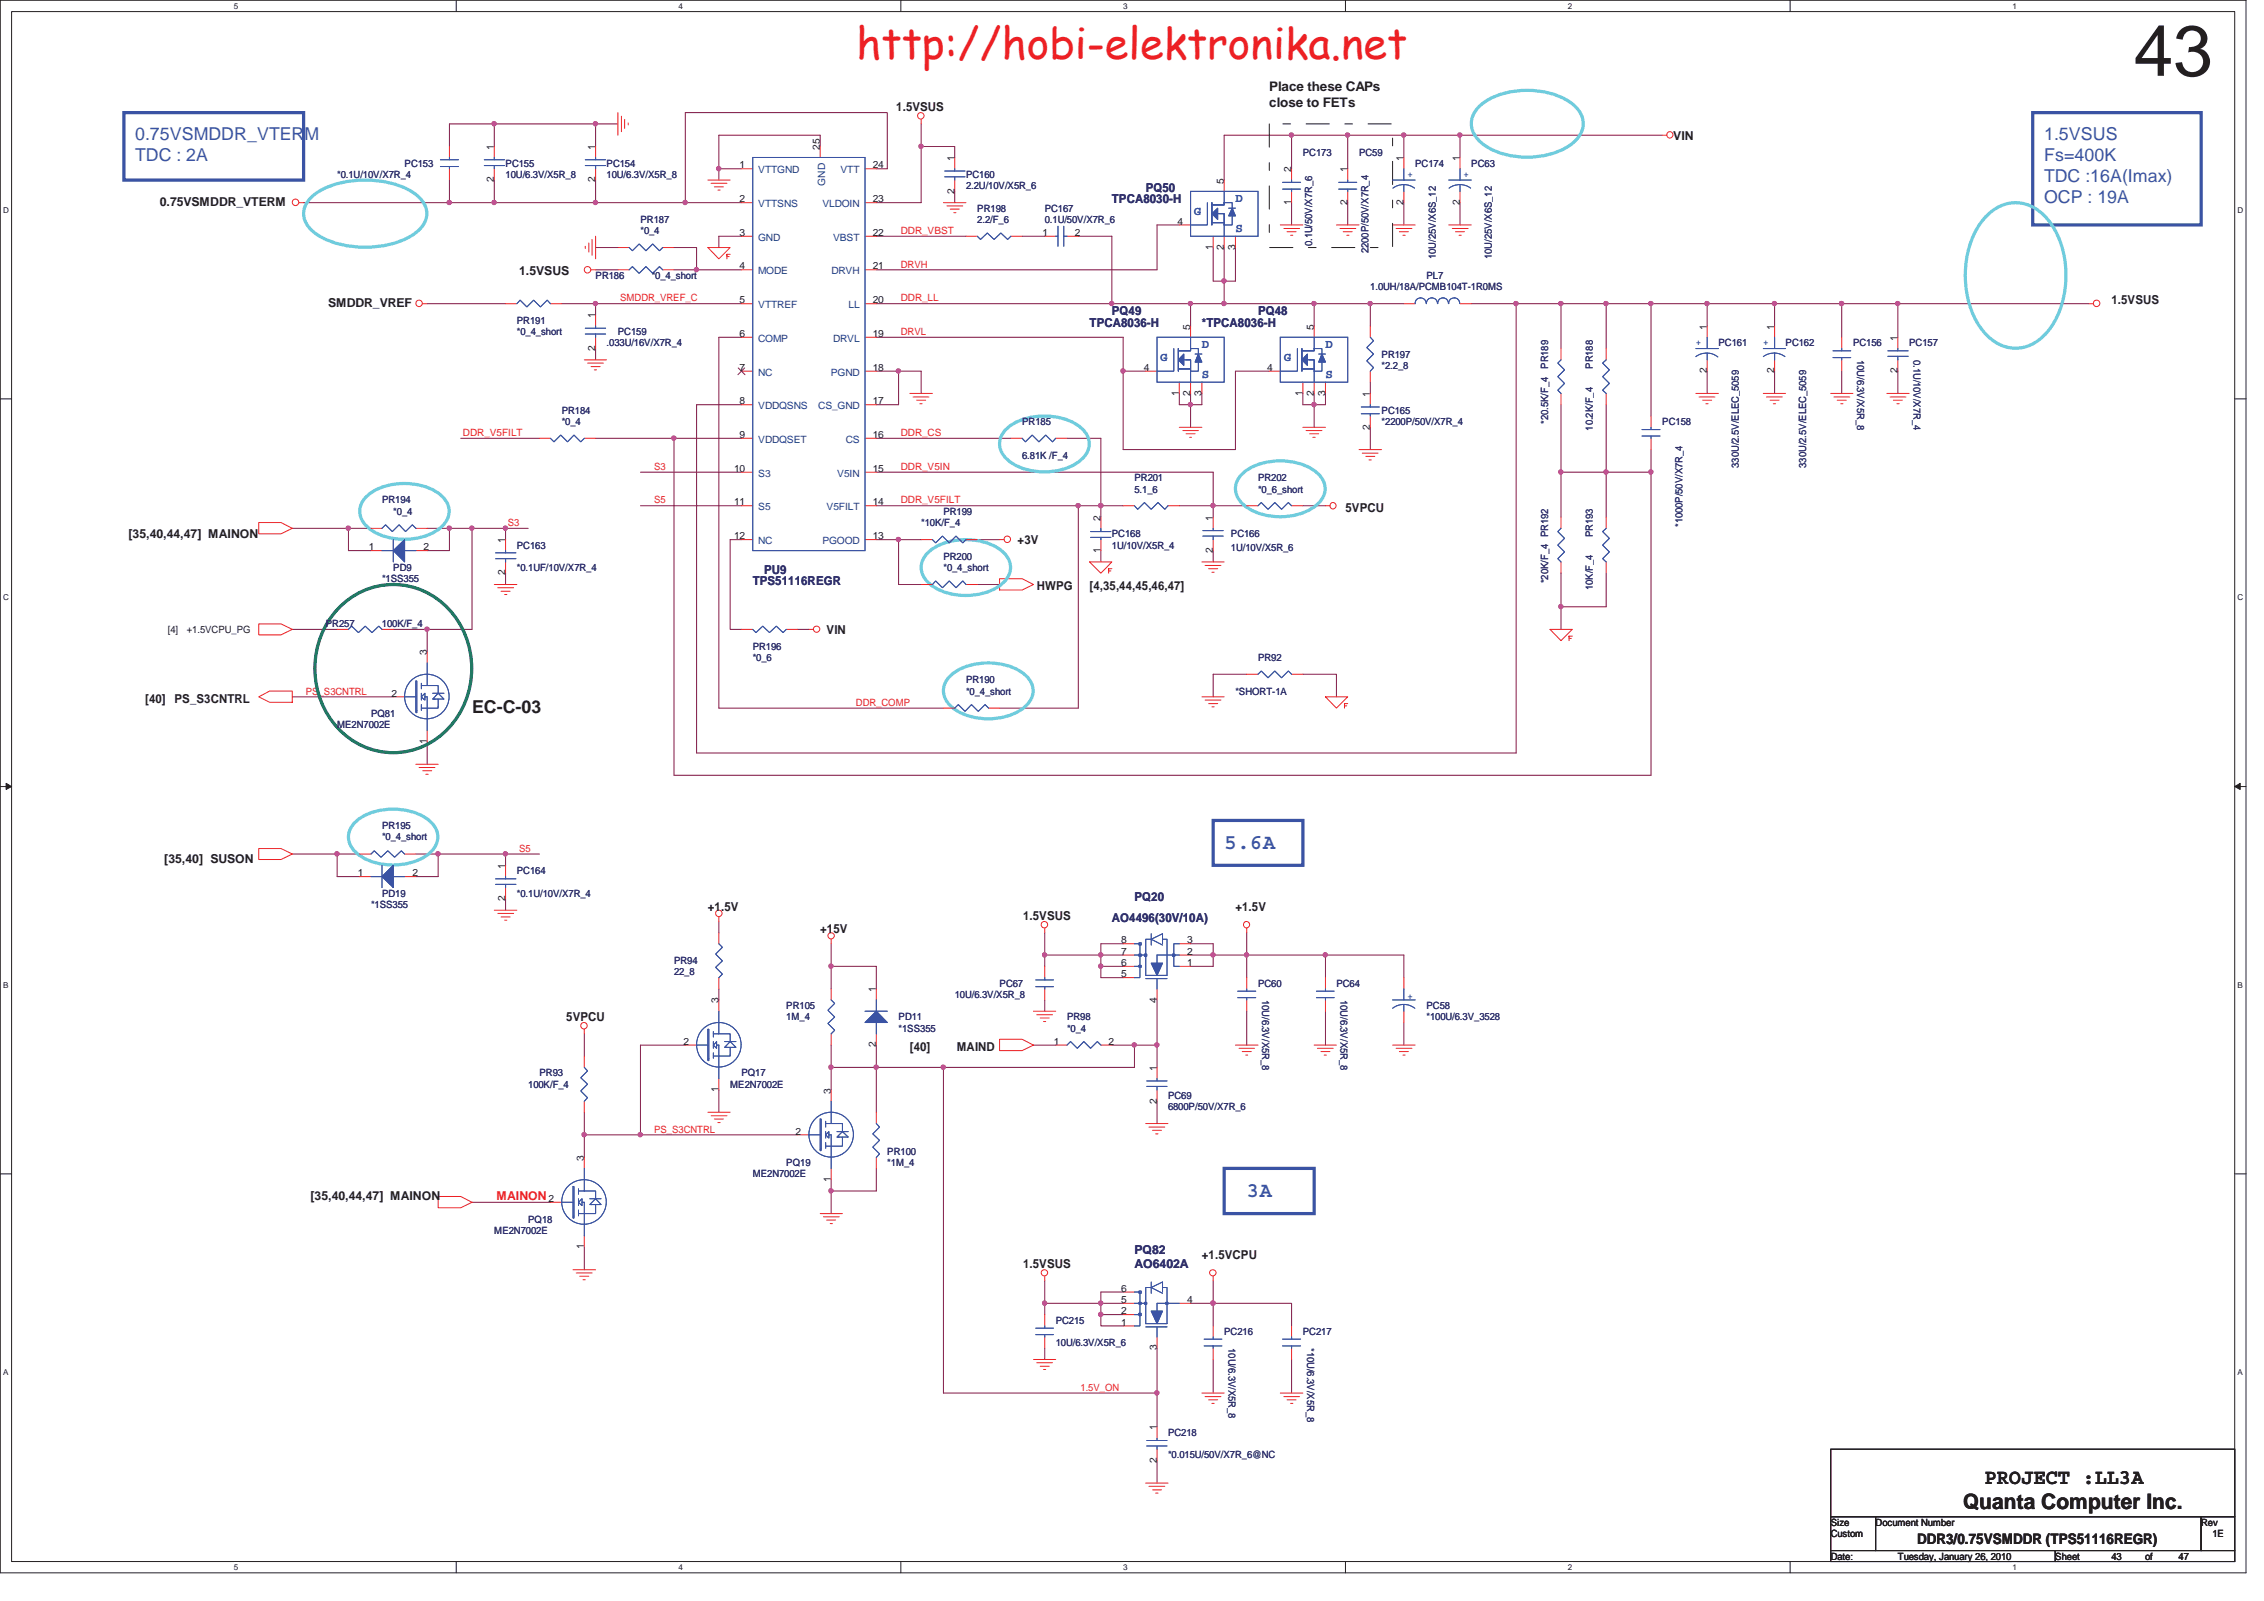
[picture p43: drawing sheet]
<svg xmlns="http://www.w3.org/2000/svg" width="297mm" height="210mm" viewBox="0 0 297 210" stroke-linecap="round" stroke-linejoin="round" font-family="sans-serif">
<defs><g id="words">
<text font-size="9.4" fill="#231f20" x="279.9" y="9.9">43</text>
<text font-size="5.6" fill="#ed2024" x="112.4" y="7.7">http://hobi-elektronika.net</text>
<g font-size="2.8" fill="#3a53a4">
<text x="160.6" y="111.4">5.6A</text>
<text x="163.6" y="157.1">3A</text>
</g>
<g font-size="2.8" fill="#231f20">
<text x="257.6" y="197.9">Quanta Computer Inc.</text>
<text x="260.3" y="194.6">PROJECT :LL3A</text>
</g>
<g font-size="2.3" fill="#3a53a4">
<text x="17.7" y="18.4">0.75VSMDDR_VTERM</text>
<text x="17.7" y="21.2">TDC : 2A</text>
<text x="268.2" y="18.4">1.5VSUS</text>
<text x="268.2" y="21.2">Fs=400K</text>
<text x="268.2" y="23.9">TDC :16A(Imax)</text>
<text x="268.2" y="26.7">OCP : 19A</text>
</g>
<text font-size="2.3" fill="#231f20" x="61.9" y="93.6">EC-C-03</text>
<text font-size="1.9" fill="#231f20" x="251.5" y="202.5">DDR3/0.75VSMDDR (TPS51116REGR)</text>
<g font-size="1.7" fill="#231f20">
<text x="166.5" y="12">Place these CAPs</text>
<text x="166.5" y="14">close to FETs</text>
</g>
<g font-size="1.6" fill="#231f20">
<text x="117.6" y="14.5">1.5VSUS</text>
<text x="219.5" y="18.4">VIN</text>
<text x="21" y="27">0.75VSMDDR_VTERM</text>
<text x="43" y="40.3">SMDDR_VREF</text>
<text x="68.1" y="36.1">1.5VSUS</text>
<text x="277" y="39.9">1.5VSUS</text>
<text x="16.8" y="70.5">[35,40,44,47] MAINON</text>
<text x="133.5" y="71.4">+3V</text>
<text x="176.5" y="67.1">5VPCU</text>
<text x="136" y="77.4">HWPG</text>
<text x="142.9" y="77.4">[4,35,44,45,46,47]</text>
<text x="108.5" y="83.2">VIN</text>
<text x="19" y="92.2">[40]</text>
<text x="22.9" y="92.2">PS_S3CNTRL</text>
<text x="21.5" y="113.2">[35,40] SUSON</text>
<text x="92.9" y="119.4">+1.5V</text>
<text x="162.1" y="119.4">+1.5V</text>
<text x="107.6" y="122.4">+15V</text>
<text x="134.2" y="120.6">1.5VSUS</text>
<text x="74.3" y="133.9">5VPCU</text>
<text x="119.4" y="137.8">[40]</text>
<text x="125.6" y="137.8">MAIND</text>
<text x="40.7" y="157.4">[35,40,44,47] MAINON</text>
<text x="134.2" y="166.3">1.5VSUS</text>
<text x="157.7" y="165.1">+1.5VCPU</text>
</g>
<g font-size="1.6" fill="#2d2d72">
<text x="145.9" y="26.6">TPCA8030-H</text>
<text x="150.3" y="25.1">PQ50</text>
<text x="145.9" y="41.4">PQ49</text>
<text x="165.1" y="41.4">PQ48</text>
<text x="143" y="42.8">TPCA8036-H</text>
<text x="157.7" y="42.8">*TPCA8036-H</text>
<text x="98.8" y="76.7">TPS51116REGR</text>
<text x="100.2" y="75.2">PU9</text>
<text x="148.8" y="118.2">PQ20</text>
<text x="145.9" y="120.9">AO4496(30V/10A)</text>
<text x="148.8" y="164.5">PQ82</text>
<text x="148.8" y="166.3">AO6402A</text>
</g>
<g font-size="1.6" fill="#3a53a4">
<text x="156.6" y="28.2">G</text>
<text x="162.1" y="26.5">D</text>
<text x="162.1" y="30.4">S</text>
<text x="152.2" y="47.4">G</text>
<text x="157.7" y="45.6">D</text>
<text x="168.4" y="47.4">G</text>
<text x="173.9" y="45.6">D</text>
<text x="157.7" y="49.6">S</text>
<text x="173.9" y="49.6">S</text>
</g>
<text font-size="1.6" fill="#ec2426" x="65.1" y="157.4">MAINON</text>
<g font-size="1.3" fill="#2d2d72">
<text x="44.2" y="23.3">*0.1U/10V/X7R_4</text>
<text x="53.1" y="21.8">PC153</text>
<text x="66.3" y="21.8">PC155</text>
<text x="66.3" y="23.3">10U/6.3V/X5R_8</text>
<text x="79.6" y="21.8">PC154</text>
<text x="79.6" y="23.3">10U/6.3V/X5R_8</text>
<text x="126.7" y="23.3">PC160</text>
<text x="170.9" y="20.4">PC173</text>
<text x="178.3" y="20.4">PC59</text>
<text x="185.7" y="21.8">PC174</text>
<text x="193" y="21.8">PC63</text>
<text x="84" y="29.2">PR187</text>
<text x="126.7" y="24.8">2.2U/10V/X5R_6</text>
<text x="128.2" y="27.8">PR198</text>
<text x="128.2" y="29.2">2.2/F_6</text>
<text x="137.1" y="27.8">PC167</text>
<text x="137.1" y="29.2">0.1U/50V/X7R_6</text>
<text x="84" y="30.7">*0_4</text>
<text x="172.2" y="32.3" transform="rotate(-90 172.2 32.3)">0.1U/50V/X7R_6</text>
<text x="179.5" y="33.2" transform="rotate(-90 179.5 33.2)">2200P/50V/X7R_4</text>
<text x="188.4" y="33.9" transform="rotate(-90 188.4 33.9)">10U/25V/X6S_12</text>
<text x="195.7" y="33.9" transform="rotate(-90 195.7 33.9)">10U/25V/X6S_12</text>
<text x="78.1" y="36.6">PR186</text>
<text x="85.5" y="36.6">*0_4_short</text>
<text x="179.8" y="38.1">1.0UH/18A/PCMB104T-1R0MS</text>
<text x="187.2" y="36.6">PL7</text>
<text x="67.8" y="42.5">PR191</text>
<text x="67.8" y="43.9">*0_4_short</text>
<text x="79.6" y="45.4">.033U/16V/X7R_4</text>
<text x="81.1" y="43.9">PC159</text>
<text x="181.3" y="46.9">PR197</text>
<text x="225.5" y="45.4">PC161</text>
<text x="234.3" y="45.4">PC162</text>
<text x="243.1" y="45.4">PC156</text>
<text x="243.7" y="47.2" transform="rotate(90 243.7 47.2)">10U/6.3V/X5R_8</text>
<text x="250.5" y="45.4">PC157</text>
<text x="251" y="47.2" transform="rotate(90 251 47.2)">0.1U/10V/X7R_4</text>
<text x="181.3" y="48.4">*2.2_8</text>
<text x="203.1" y="48.4" transform="rotate(-90 203.1 48.4)">PR189</text>
<text x="209" y="48.4" transform="rotate(-90 209 48.4)">PR188</text>
<text x="73.7" y="54.3">PR184</text>
<text x="73.7" y="55.7">*0_4</text>
<text x="134.1" y="55.7">PR185</text>
<text x="181.3" y="54.3">PC165</text>
<text x="181.3" y="55.7">*2200P/50V/X7R_4</text>
<text x="203.1" y="55.6" transform="rotate(-90 203.1 55.6)">*20.5K/F_4</text>
<text x="209" y="56.5" transform="rotate(-90 209 56.5)">10.2K/F_4</text>
<text x="218.1" y="55.7">PC158</text>
<text x="134.1" y="60.2">6.81K /F_4</text>
<text x="148.8" y="63.1">PR201</text>
<text x="148.8" y="64.6">5.1_6</text>
<text x="165.1" y="63.1">PR202</text>
<text x="165.1" y="64.6">*0_6_short</text>
<text x="228.1" y="61.3" transform="rotate(-90 228.1 61.3)">330U/2.5V/ELEC_5059</text>
<text x="237" y="61.3" transform="rotate(-90 237 61.3)">330U/2.5V/ELEC_5059</text>
<text x="50.1" y="66">PR194</text>
<text x="51.6" y="67.5">*0_4</text>
<text x="67.8" y="72">PC163</text>
<text x="120.9" y="69">*10K/F_4</text>
<text x="123.8" y="67.5">PR199</text>
<text x="145.9" y="70.5">PC168</text>
<text x="145.9" y="72">1U/10V/X5R_4</text>
<text x="161.5" y="70.5">PC166</text>
<text x="209" y="70.5" transform="rotate(-90 209 70.5)">PR193</text>
<text x="220.8" y="69.1" transform="rotate(-90 220.8 69.1)">*1000P/50V/X7R_4</text>
<text x="50.1" y="76.4">*1SS355</text>
<text x="51.6" y="74.9">PD9</text>
<text x="67.8" y="74.9">*0.1UF/10V/X7R_4</text>
<text x="123.8" y="73.4">PR200</text>
<text x="123.8" y="74.9">*0_4_short</text>
<text x="161.5" y="72.3">1U/10V/X5R_6</text>
<text x="203.1" y="76.5" transform="rotate(-90 203.1 76.5)">*20K/F_4 PR192</text>
<text x="209" y="77.4" transform="rotate(-90 209 77.4)">10K/F_4</text>
<text x="42.8" y="82.3">PR257</text>
<text x="50.1" y="82.3">100K/F_4</text>
<text x="98.8" y="85.2">PR196</text>
<text x="98.8" y="86.7">*0_6</text>
<text x="126.7" y="89.6">PR190</text>
<text x="165.1" y="86.7">PR92</text>
<text x="44.2" y="95.5">ME2N7002E</text>
<text x="48.7" y="94.1">PQ81</text>
<text x="126.7" y="91.1">*0_4_short</text>
<text x="162.1" y="91.1">*SHORT-1A</text>
<text x="50.1" y="108.8">PR195</text>
<text x="50.1" y="110.2">*0_4_short</text>
<text x="48.7" y="119.1">*1SS355</text>
<text x="50.1" y="117.6">PD19</text>
<text x="67.8" y="114.7">PC164</text>
<text x="67.8" y="117.6">*0.1U/10V/X7R_4</text>
<text x="88.4" y="126.4">PR94</text>
<text x="88.4" y="127.9">22_8</text>
<text x="125.3" y="130.9">10U/6.3V/X5R_8</text>
<text x="131.1" y="129.4">PC67</text>
<text x="165.1" y="129.4">PC60</text>
<text x="165.6" y="131.1" transform="rotate(90 165.6 131.1)">10U/6.3V/X5R_8</text>
<text x="175.3" y="129.4">PC64</text>
<text x="175.9" y="131.1" transform="rotate(90 175.9 131.1)">10U/6.3V/X5R_8</text>
<text x="103.2" y="132.3">PR105</text>
<text x="103.2" y="133.8">1M_4</text>
<text x="117.9" y="133.8">PD11</text>
<text x="117.9" y="135.3">*1SS355</text>
<text x="140" y="133.8">PR98</text>
<text x="140" y="135.3">*0_4</text>
<text x="187.2" y="132.3">PC58</text>
<text x="187.2" y="133.8">*100U/6.3V_3528</text>
<text x="69.3" y="142.7">100K/F_4</text>
<text x="70.8" y="141.2">PR93</text>
<text x="95.8" y="142.7">ME2N7002E</text>
<text x="97.3" y="141.2">PQ17</text>
<text x="153.2" y="144.1">PC69</text>
<text x="153.2" y="145.6">6800P/50V/X7R_6</text>
<text x="98.8" y="154.4">ME2N7002E</text>
<text x="103.2" y="153">PQ19</text>
<text x="116.4" y="151.5">PR100</text>
<text x="116.4" y="153">*1M_4</text>
<text x="64.9" y="161.8">ME2N7002E</text>
<text x="69.3" y="160.4">PQ18</text>
<text x="138.5" y="173.6">PC215</text>
<text x="138.5" y="176.5">10U/6.3V/X5R_6</text>
<text x="160.6" y="175.1">PC216</text>
<text x="161.2" y="176.8" transform="rotate(90 161.2 176.8)">10U/6.3V/X5R_8</text>
<text x="170.9" y="175.1">PC217</text>
<text x="171.5" y="176.8" transform="rotate(90 171.5 176.8)">*10U/6.3V/X5R_8</text>
<text x="153.2" y="188.3">PC218</text>
<text x="153.2" y="191.3">*0.015U/50V/X7R_6@NC</text>
</g>
<g font-size="1.3" fill="#231f20">
<text x="64.8" y="23.9" transform="rotate(-90 64.8 23.9)">2</text>
<text x="64.8" y="19.6" transform="rotate(-90 64.8 19.6)">1</text>
<text x="78.1" y="23.9" transform="rotate(-90 78.1 23.9)">2</text>
<text x="78.1" y="19.6" transform="rotate(-90 78.1 19.6)">1</text>
<text x="97" y="22.1">1</text>
<text x="107.6" y="19.6" transform="rotate(-90 107.6 19.6)">25</text>
<text x="114.5" y="22.1">24</text>
<text x="125.2" y="21.1" transform="rotate(-90 125.2 21.1)">1</text>
<text x="169.4" y="22.6" transform="rotate(-90 169.4 22.6)">2</text>
<text x="176.8" y="22.6" transform="rotate(-90 176.8 22.6)">1</text>
<text x="184.1" y="21.1" transform="rotate(-90 184.1 21.1)">1</text>
<text x="191.5" y="21.1" transform="rotate(-90 191.5 21.1)">1</text>
<text x="97" y="26.5">2</text>
<text x="114.5" y="26.5">23</text>
<text x="125.2" y="25.4" transform="rotate(-90 125.2 25.4)">2</text>
<text x="154.5" y="29.5">4</text>
<text x="160.6" y="24.1" transform="rotate(-90 160.6 24.1)">5</text>
<text x="169.4" y="26.9" transform="rotate(-90 169.4 26.9)">1</text>
<text x="176.8" y="26.9" transform="rotate(-90 176.8 26.9)">2</text>
<text x="184.1" y="26.9" transform="rotate(-90 184.1 26.9)">2</text>
<text x="191.5" y="26.9" transform="rotate(-90 191.5 26.9)">2</text>
<text x="97" y="35.3">4</text>
<text x="97" y="30.9">3</text>
<text x="114.5" y="30.9">22</text>
<text x="114.5" y="35.3">21</text>
<text x="136.8" y="30.9">1</text>
<text x="141" y="30.9">2</text>
<text x="159.1" y="32.8" transform="rotate(-90 159.1 32.8)">1</text>
<text x="160.6" y="32.8" transform="rotate(-90 160.6 32.8)">2</text>
<text x="162" y="32.8" transform="rotate(-90 162 32.8)">3</text>
<text x="78.1" y="41.7" transform="rotate(-90 78.1 41.7)">1</text>
<text x="97" y="39.8">5</text>
<text x="114.5" y="39.8">20</text>
<text x="78.1" y="46" transform="rotate(-90 78.1 46)">2</text>
<text x="97" y="44.2">6</text>
<text x="114.5" y="44.2">19</text>
<text x="156.2" y="43.2" transform="rotate(-90 156.2 43.2)">5</text>
<text x="172.4" y="43.2" transform="rotate(-90 172.4 43.2)">5</text>
<text x="223.9" y="43.2" transform="rotate(-90 223.9 43.2)">1</text>
<text x="232.8" y="43.2" transform="rotate(-90 232.8 43.2)">1</text>
<text x="249" y="44.7" transform="rotate(-90 249 44.7)">1</text>
<text x="97" y="48.6">7</text>
<text x="97" y="53">8</text>
<text x="114.5" y="48.6">18</text>
<text x="114.5" y="53">17</text>
<text x="150.1" y="48.6">4</text>
<text x="154.7" y="51.9" transform="rotate(-90 154.7 51.9)">1</text>
<text x="156.2" y="51.9" transform="rotate(-90 156.2 51.9)">2</text>
<text x="157.6" y="51.9" transform="rotate(-90 157.6 51.9)">3</text>
<text x="166.2" y="48.6">4</text>
<text x="170.9" y="51.9" transform="rotate(-90 170.9 51.9)">1</text>
<text x="172.4" y="51.9" transform="rotate(-90 172.4 51.9)">2</text>
<text x="173.9" y="51.9" transform="rotate(-90 173.9 51.9)">3</text>
<text x="179.7" y="52.1" transform="rotate(-90 179.7 52.1)">1</text>
<text x="223.9" y="49" transform="rotate(-90 223.9 49)">2</text>
<text x="232.8" y="49" transform="rotate(-90 232.8 49)">2</text>
<text x="249" y="49" transform="rotate(-90 249 49)">2</text>
<text x="97" y="57.4">9</text>
<text x="114.5" y="57.4">16</text>
<text x="179.7" y="56.3" transform="rotate(-90 179.7 56.3)">2</text>
<text x="96.3" y="61.9">10</text>
<text x="114.5" y="61.9">15</text>
<text x="66.3" y="71.2" transform="rotate(-90 66.3 71.2)">1</text>
<text x="96.3" y="70.7">12</text>
<text x="96.3" y="66.3">11</text>
<text x="114.5" y="66.3">14</text>
<text x="114.5" y="70.7">13</text>
<text x="144.4" y="68.3" transform="rotate(-90 144.4 68.3)">2</text>
<text x="159.1" y="68.3" transform="rotate(-90 159.1 68.3)">1</text>
<text x="48.4" y="72.2">1</text>
<text x="55.6" y="72.2">2</text>
<text x="66.3" y="75.5" transform="rotate(-90 66.3 75.5)">2</text>
<text x="144.4" y="72.6" transform="rotate(-90 144.4 72.6)">1</text>
<text x="159.1" y="72.6" transform="rotate(-90 159.1 72.6)">2</text>
<text x="22" y="83">[4]</text>
<text x="24.5" y="83">+1.5VCPU_PG</text>
<text x="56" y="85.9" transform="rotate(-90 56 85.9)">3</text>
<text x="51.3" y="91.4">2</text>
<text x="56" y="97.6" transform="rotate(-90 56 97.6)">1</text>
<text x="66.3" y="114" transform="rotate(-90 66.3 114)">1</text>
<text x="46.9" y="114.9">1</text>
<text x="54.1" y="114.9">2</text>
<text x="66.3" y="118.2" transform="rotate(-90 66.3 118.2)">2</text>
<text x="147.1" y="123.7">8</text>
<text x="147.1" y="125.2">7</text>
<text x="155.7" y="125.2">2</text>
<text x="155.7" y="123.7">3</text>
<text x="94.3" y="131.6" transform="rotate(-90 94.3 131.6)">3</text>
<text x="114.9" y="130.1" transform="rotate(-90 114.9 130.1)">1</text>
<text x="147.1" y="126.7">6</text>
<text x="147.1" y="128.2">5</text>
<text x="151.8" y="131.5" transform="rotate(-90 151.8 131.5)">4</text>
<text x="155.7" y="126.7">1</text>
<text x="89.7" y="137">2</text>
<text x="114.9" y="137.4" transform="rotate(-90 114.9 137.4)">2</text>
<text x="138.3" y="137">1</text>
<text x="145.5" y="137">2</text>
<text x="94.3" y="143.3" transform="rotate(-90 94.3 143.3)">1</text>
<text x="109" y="143.4" transform="rotate(-90 109 143.4)">3</text>
<text x="151.8" y="140.5" transform="rotate(-90 151.8 140.5)">1</text>
<text x="104.4" y="148.8">2</text>
<text x="151.8" y="144.7" transform="rotate(-90 151.8 144.7)">2</text>
<text x="76.6" y="152.2" transform="rotate(-90 76.6 152.2)">3</text>
<text x="109" y="155" transform="rotate(-90 109 155)">1</text>
<text x="72" y="157.6">2</text>
<text x="76.6" y="163.9" transform="rotate(-90 76.6 163.9)">1</text>
<text x="147.1" y="169.4">6</text>
<text x="147.1" y="170.9">5</text>
<text x="147.1" y="172.4">2</text>
<text x="147.1" y="173.9">1</text>
<text x="155.7" y="170.9">4</text>
<text x="151.8" y="177.1" transform="rotate(-90 151.8 177.1)">3</text>
<text x="151.8" y="191.9" transform="rotate(-90 151.8 191.9)">2</text>
<text x="151.8" y="187.6" transform="rotate(-90 151.8 187.6)">1</text>
<text x="240.2" y="201.6">Custom</text>
<text x="240.2" y="200.1">Size</text>
<text x="246.1" y="200.1">Document Number</text>
<text x="288.8" y="200.1">Rev</text>
<text x="290.3" y="201.6">1E</text>
<text x="240.2" y="204.6">Date:</text>
<text x="249" y="204.6">Tuesday, January 26, 2010</text>
<text x="269.7" y="204.6">Sheet</text>
<text x="277" y="204.6">43</text>
<text x="281.4" y="204.6">of</text>
<text x="285.8" y="204.6">47</text>
</g>
<g font-size="1.3" fill="#1d437e">
<text x="99.5" y="22.7">VTTGND</text>
<text x="110.3" y="22.7">VTT</text>
<text x="99.5" y="27.2">VTTSNS</text>
<text x="107.9" y="27.2">VLDOIN</text>
<text x="108.2" y="24.4" transform="rotate(-90 108.2 24.4)">GND</text>
<text x="99.5" y="36">MODE</text>
<text x="99.5" y="31.6">GND</text>
<text x="109.1" y="36">DRVH</text>
<text x="109.3" y="31.6">VBST</text>
<text x="99.5" y="40.4">VTTREF</text>
<text x="111.3" y="40.4">LL</text>
<text x="99.5" y="44.8">COMP</text>
<text x="109.3" y="44.8">DRVL</text>
<text x="99.5" y="49.3">NC</text>
<text x="99.5" y="53.7">VDDQSNS</text>
<text x="107.4" y="53.7">CS_GND</text>
<text x="109" y="49.3">PGND</text>
<text x="99.5" y="58.1">VDDQSET</text>
<text x="111" y="58.1">CS</text>
<text x="99.5" y="62.5">S3</text>
<text x="109.9" y="62.5">V5IN</text>
<text x="99.5" y="71.4">NC</text>
<text x="99.5" y="66.9">S5</text>
<text x="107.9" y="71.4">PGOOD</text>
<text x="108.5" y="66.9">V5FILT</text>
</g>
<g font-size="1.3" fill="#3a53a4">
<text x="184.7" y="23.2">+</text>
<text x="192" y="23.2">+</text>
<text x="222.5" y="45.3">+</text>
<text x="231.3" y="45.3">+</text>
<text x="184.7" y="131.1">+</text>
</g>
<g font-size="1.3" fill="#ec2426">
<text x="118.2" y="35.1">DRVH</text>
<text x="118.2" y="30.7">DDR_VBST</text>
<text x="81.4" y="39.5">SMDDR_VREF_C</text>
<text x="118.2" y="39.5">DDR_LL</text>
<text x="118.2" y="43.9">DRVL</text>
<text x="60.7" y="57.2">DDR_V5FILT</text>
<text x="118.2" y="57.2">DDR_CS</text>
<text x="85.8" y="61.6">S3</text>
<text x="118.2" y="61.6">DDR_V5IN</text>
<text x="66.6" y="69">S3</text>
<text x="85.8" y="66">S5</text>
<text x="118.2" y="66">DDR_V5FILT</text>
<text x="40.1" y="91.1">PS_S3CNTRL</text>
<text x="112.3" y="92.6">DDR_COMP</text>
<text x="68.1" y="111.7">S5</text>
<text x="85.8" y="148.5">PS_S3CNTRL</text>
<text x="141.8" y="182.4">1.5V_ON</text>
</g>
<g font-size="1.1" fill="#231f20">
<text x="30.7" y="1.2">5</text>
<text x="89" y="1.2">4</text>
<text x="147.4" y="1.2">3</text>
<text x="205.7" y="1.2">2</text>
<text x="264" y="1.2">1</text>
<text x=".4" y="27.9">D</text>
<text x="293.6" y="27.9">D</text>
<text x=".4" y="78.7">C</text>
<text x="293.6" y="78.7">C</text>
<text x=".4" y="129.5">B</text>
<text x="293.6" y="129.5">B</text>
<text x=".4" y="180.3">A</text>
<text x="293.6" y="180.3">A</text>
<text x="30.7" y="205.9">5</text>
<text x="89" y="205.9">4</text>
<text x="147.4" y="205.9">3</text>
<text x="205.7" y="205.9">2</text>
<text x="264" y="205.9">1</text>
</g>
</g></defs>
<path d="M0 0h294.7v206.3h-294.7zM1.5 1.5h291.7v203.3h-291.7z" fill="none" stroke="#231f20" stroke-width=".13"/>
<g fill="#fff">
<path d="M30.7 .2h.6v1.2h-.6z"/>
<path d="M30.7 205h.6v1.2h-.6z"/>
</g>
<path d="M59.9 0v1.5M59.9 204.8v1.5" fill="none" stroke="#231f20" stroke-width=".13"/>
<g fill="#fff">
<path d="M89 .2h.6v1.2h-.6z"/>
<path d="M89 205h.6v1.2h-.6z"/>
</g>
<path d="M118.2 0v1.5M118.2 204.8v1.5" fill="none" stroke="#231f20" stroke-width=".13"/>
<g fill="#fff">
<path d="M147.4 .2h.6v1.2h-.6z"/>
<path d="M147.4 205h.6v1.2h-.6z"/>
</g>
<path d="M176.5 0v1.5M176.5 204.8v1.5" fill="none" stroke="#231f20" stroke-width=".13"/>
<g fill="#fff">
<path d="M205.7 .2h.6v1.2h-.6z"/>
<path d="M205.7 205h.6v1.2h-.6z"/>
</g>
<path d="M234.9 0v1.5M234.9 204.8v1.5" fill="none" stroke="#231f20" stroke-width=".13"/>
<g fill="#fff">
<path d="M264 .2h.6v1.2h-.6z"/>
<path d="M264 205h.6v1.2h-.6z"/>
<path d="M.4 26.9h.8v1.2h-.8z"/>
<path d="M293.6 26.9h.7v1.2h-.7z"/>
<path d="M.4 77.7h.8v1.2h-.8z"/>
<path d="M293.6 77.7h.7v1.2h-.7z"/>
</g>
<path d="M0 52.3h1.5M293.2 52.3h1.5" fill="none" stroke="#231f20" stroke-width=".13"/>
<g fill="#fff">
<path d="M.4 128.6h.7v1.1h-.7z"/>
<path d="M293.6 128.6h.7v1.1h-.7z"/>
</g>
<path d="M0 103.2h1.5M293.2 103.2h1.5" fill="none" stroke="#231f20" stroke-width=".13"/>
<path d="M.8 102.7l.7 .5-.7 .3z" fill="#231f20"/>
<path d="M.8 102.7l.7 .5-.7 .3z" fill="none" stroke="#231f20" stroke-width=".13"/>
<path d="M293.2 103.2l.7-.5v.8z" fill="#231f20"/>
<path d="M293.2 103.2l.7-.5v.8z" fill="none" stroke="#231f20" stroke-width=".13"/>
<g fill="#fff">
<path d="M.4 179.4h.7v1.1h-.7z"/>
<path d="M293.6 179.4h.7v1.1h-.7z"/>
</g>
<path d="M0 154h1.5M293.2 154h1.5" fill="none" stroke="#231f20" stroke-width=".13"/>
<path d="M198.9 39.8v59" fill="none" stroke="#7f1542" stroke-width=".13"/>
<circle cx="198.9" cy="39.8" r=".29" fill="#b8529f"/>
<circle cx="198.9" cy="39.8" r=".29" fill="none" stroke="#b8529f" stroke-width=".13"/>
<path d="M57.5 112h8.8" fill="none" stroke="#7f1542" stroke-width=".13"/>
<circle cx="57.5" cy="112" r=".29" fill="#b8529f"/>
<circle cx="57.5" cy="112" r=".29" fill="none" stroke="#b8529f" stroke-width=".13"/>
<path d="M191.6 17.7h26.5M44.2 115h3M44.2 112h3" fill="none" stroke="#7f1542" stroke-width=".13"/>
<circle cx="44.2" cy="112" r=".29" fill="#b8529f"/>
<circle cx="44.2" cy="112" r=".29" fill="none" stroke="#b8529f" stroke-width=".13"/>
<path d="M224 39.8h8.8v3" fill="none" stroke="#7f1542" stroke-width=".13"/>
<circle cx="224" cy="39.8" r=".29" fill="#b8529f"/>
<circle cx="224" cy="39.8" r=".29" fill="none" stroke="#b8529f" stroke-width=".13"/>
<path d="M78.1 16.3h3M232.8 48.7v2.9M61.9 69.3h4.4v1.5M66.3 69.3h3M66.3 75.2v1.5M84 66.3h13.3M54.6 112h2.9M66.3 112v1.5" fill="none" stroke="#7f1542" stroke-width=".13"/>
<circle cx="66.3" cy="69.3" r=".29" fill="#b8529f"/>
<circle cx="66.3" cy="69.3" r=".29" fill="none" stroke="#b8529f" stroke-width=".13"/>
<path d="M38.4 69.3h7.3M66.3 117.9v1.5M66.3 112h4.5" fill="none" stroke="#7f1542" stroke-width=".13"/>
<circle cx="66.3" cy="112" r=".29" fill="#b8529f"/>
<circle cx="66.3" cy="112" r=".29" fill="none" stroke="#b8529f" stroke-width=".13"/>
<path d="M45.7 69.3v2.9" fill="none" stroke="#7f1542" stroke-width=".13"/>
<circle cx="45.7" cy="69.3" r=".29" fill="#b8529f"/>
<circle cx="45.7" cy="69.3" r=".29" fill="none" stroke="#b8529f" stroke-width=".13"/>
<g fill="none" stroke="#7f1542" stroke-width=".13">
<path d="M56 39.8h10.3M159.2 32.5v4.4M162.1 32.5v4.4h-1.5M179.8 50.1v1.5M179.8 56v3M45.7 72.2h3M45.7 69.3h3M56 69.3h3v2.9h-3M95.8 70.8v11.7h1.5M117.9 70.8v5.9M128.2 70.8h2.9M44.2 112v3"/>
<path d="M57.5 112v3h-2.9"/>
</g>
<circle cx="117.9" cy="70.8" r=".29" fill="#b8529f"/>
<circle cx="117.9" cy="70.8" r=".29" fill="none" stroke="#b8529f" stroke-width=".13"/>
<path d="M59 26.6h5.9M78.1 35.4h3M156.2 51.6v1.5M157.7 51.6v1.5M170.9 66.3h3M88.4 101.7h128.2" fill="none" stroke="#7f1542" stroke-width=".13"/>
<circle cx="58.9" cy="26.6" r=".29" fill="#b8529f"/>
<circle cx="58.9" cy="26.6" r=".29" fill="none" stroke="#b8529f" stroke-width=".13"/>
<path d="M78.1 32.5h3M151.8 29.5h2.9M172.4 39.8h7.4M191.6 26.6v2.9" fill="none" stroke="#7f1542" stroke-width=".13"/>
<circle cx="179.8" cy="39.8" r=".29" fill="#b8529f"/>
<circle cx="179.8" cy="39.8" r=".29" fill="none" stroke="#b8529f" stroke-width=".13"/>
<circle cx="172.4" cy="39.8" r=".29" fill="#b8529f"/>
<circle cx="172.4" cy="39.8" r=".29" fill="none" stroke="#b8529f" stroke-width=".13"/>
<path d="M191.6 17.7v3" fill="none" stroke="#7f1542" stroke-width=".13"/>
<circle cx="191.5" cy="17.7" r=".29" fill="#b8529f"/>
<circle cx="191.5" cy="17.7" r=".29" fill="none" stroke="#b8529f" stroke-width=".13"/>
<path d="M59 16.3v2.9M184.2 17.7h7.4M241.6 39.8v4.4M249 39.8v4.4M154.7 51.6v1.5" fill="none" stroke="#7f1542" stroke-width=".13"/>
<circle cx="249" cy="39.8" r=".29" fill="#b8529f"/>
<circle cx="249" cy="39.8" r=".29" fill="none" stroke="#b8529f" stroke-width=".13"/>
<path d="M88.4 32.5h3v2.9M151.8 29.5v5.9M224 39.8v3M224 48.7v2.9M241.6 48.7v2.9M249 48.7v2.9M159.2 66.3v1.5" fill="none" stroke="#7f1542" stroke-width=".13"/>
<circle cx="91.4" cy="35.4" r=".29" fill="#b8529f"/>
<circle cx="91.4" cy="35.4" r=".29" fill="none" stroke="#b8529f" stroke-width=".13"/>
<path d="M64.9 16.3v2.9M160.6 17.7v5.9M169.5 17.7v4.4M91.4 35.4h5.9M169.5 26.6v2.9M176.8 26.6v2.9M184.2 20.7v-3h-7.4v4.4M115 44.2h32.4M84 61.9h13.3" fill="none" stroke="#7f1542" stroke-width=".13"/>
<circle cx="184.2" cy="17.7" r=".29" fill="#b8529f"/>
<circle cx="184.2" cy="17.7" r=".29" fill="none" stroke="#b8529f" stroke-width=".13"/>
<circle cx="176.8" cy="17.7" r=".29" fill="#b8529f"/>
<circle cx="176.8" cy="17.7" r=".29" fill="none" stroke="#b8529f" stroke-width=".13"/>
<path d="M64.9 16.3h13.2v2.9M160.6 17.7h8.9M115 35.4h36.8M184.2 26.6v2.9" fill="none" stroke="#7f1542" stroke-width=".13"/>
<circle cx="78.1" cy="16.2" r=".29" fill="#b8529f"/>
<circle cx="78.1" cy="16.2" r=".29" fill="none" stroke="#b8529f" stroke-width=".13"/>
<circle cx="64.8" cy="16.2" r=".29" fill="#b8529f"/>
<circle cx="64.8" cy="16.2" r=".29" fill="none" stroke="#b8529f" stroke-width=".13"/>
<path d="M125.3 25.1v1.5M145.9 31v8.8h-30.9M95.8 70.8h1.5M144.4 72.2v1.5M216.6 61.9v39.8" fill="none" stroke="#7f1542" stroke-width=".13"/>
<circle cx="216.6" cy="61.9" r=".29" fill="#b8529f"/>
<circle cx="216.6" cy="61.9" r=".29" fill="none" stroke="#b8529f" stroke-width=".13"/>
<path d="M141.5 66.3h2.9" fill="none" stroke="#7f1542" stroke-width=".13"/>
<circle cx="141.4" cy="66.3" r=".29" fill="#b8529f"/>
<circle cx="141.4" cy="66.3" r=".29" fill="none" stroke="#b8529f" stroke-width=".13"/>
<path d="M73.7 39.8h4.4M156.2 53.1h1.5M117.9 70.8h3M117.9 76.7h3" fill="none" stroke="#7f1542" stroke-width=".13"/>
<circle cx="156.2" cy="53.1" r=".29" fill="#b8529f"/>
<circle cx="156.2" cy="53.1" r=".29" fill="none" stroke="#b8529f" stroke-width=".13"/>
<path d="M160.6 32.5v4.4M179.8 39.8v3M154.7 53.1h1.5v2.9" fill="none" stroke="#7f1542" stroke-width=".13"/>
<circle cx="160.6" cy="36.8" r=".29" fill="#b8529f"/>
<circle cx="160.6" cy="36.8" r=".29" fill="none" stroke="#b8529f" stroke-width=".13"/>
<path d="M59 23.6v3M64.9 23.6v3M78.1 23.6v3M232.8 39.8h8.8M91.4 98.8h107.5M104.6 82.5h1.5" fill="none" stroke="#7f1542" stroke-width=".13"/>
<circle cx="241.6" cy="39.8" r=".29" fill="#b8529f"/>
<circle cx="241.6" cy="39.8" r=".29" fill="none" stroke="#b8529f" stroke-width=".13"/>
<circle cx="232.8" cy="39.8" r=".29" fill="#b8529f"/>
<circle cx="232.8" cy="39.8" r=".29" fill="none" stroke="#b8529f" stroke-width=".13"/>
<path d="M107.6 17.7v1.5M117.9 48.7v4.4h-2.9" fill="none" stroke="#7f1542" stroke-width=".13"/>
<circle cx="117.9" cy="48.7" r=".29" fill="#b8529f"/>
<circle cx="117.9" cy="48.7" r=".29" fill="none" stroke="#b8529f" stroke-width=".13"/>
<path d="M125.3 19.2v1.5M39.8 26.6h19.2M97.3 31h-3v1.5M97.3 22.1h-3v1.5M97.3 39.8h-19.2v1.5M115 26.6h5.9M141.5 31h4.4M60.4 57.5h10.4M78.1 45.7v1.5M78.1 57.5h10.3M117.9 48.7h3M144.4 66.3v1.5" fill="none" stroke="#7f1542" stroke-width=".13"/>
<circle cx="78.1" cy="39.8" r=".29" fill="#b8529f"/>
<circle cx="78.1" cy="39.8" r=".29" fill="none" stroke="#b8529f" stroke-width=".13"/>
<path d="M120.9 16.3v10.3M120.9 19.2h4.4M116.4 22.1v-7.3h-26.5v11.8M216.6 39.8v14.8M115 48.7h2.9M120.9 48.7v2.9M115 61.9h44.2v4.4M115 66.3h26.5" fill="none" stroke="#7f1542" stroke-width=".13"/>
<circle cx="120.8" cy="19.2" r=".29" fill="#b8529f"/>
<circle cx="120.8" cy="19.2" r=".29" fill="none" stroke="#b8529f" stroke-width=".13"/>
<path d="M97.3 53.1h-5.9v45.7M97.3 57.5h-8.9v44.2M131.1 92.9h10.4" fill="none" stroke="#7f1542" stroke-width=".13"/>
<circle cx="88.4" cy="57.5" r=".29" fill="#b8529f"/>
<circle cx="88.4" cy="57.5" r=".29" fill="none" stroke="#b8529f" stroke-width=".13"/>
<path d="M94.3 17.7v4.4M115 31h11.7M97.3 44.2h-3v48.7M141.5 66.3v26.6" fill="none" stroke="#7f1542" stroke-width=".13"/>
<circle cx="94.3" cy="22.1" r=".29" fill="#b8529f"/>
<circle cx="94.3" cy="22.1" r=".29" fill="none" stroke="#b8529f" stroke-width=".13"/>
<path d="M94.3 17.7h13.3M115 22.1h1.4M134.1 31h3M115 57.5h17.6M144.4 57.5v8.8M163.6 88.4h-4.4v3M170.9 88.4h4.4v3" fill="none" stroke="#7f1542" stroke-width=".13"/>
<circle cx="144.4" cy="66.3" r=".29" fill="#b8529f"/>
<circle cx="144.4" cy="66.3" r=".29" fill="none" stroke="#b8529f" stroke-width=".13"/>
<path d="M64.9 26.6h13.2M94.3 92.9h29.5" fill="none" stroke="#7f1542" stroke-width=".13"/>
<circle cx="64.8" cy="26.6" r=".29" fill="#b8529f"/>
<circle cx="64.8" cy="26.6" r=".29" fill="none" stroke="#b8529f" stroke-width=".13"/>
<path d="M159.2 66.3h4.4" fill="none" stroke="#7f1542" stroke-width=".13"/>
<circle cx="159.1" cy="66.3" r=".29" fill="#b8529f"/>
<circle cx="159.1" cy="66.3" r=".29" fill="none" stroke="#b8529f" stroke-width=".13"/>
<path d="M216.6 39.8h7.4" fill="none" stroke="#7f1542" stroke-width=".13"/>
<circle cx="216.6" cy="39.8" r=".29" fill="#b8529f"/>
<circle cx="216.6" cy="39.8" r=".29" fill="none" stroke="#b8529f" stroke-width=".13"/>
<path d="M59 16.3h5.9M169.5 17.7h7.3" fill="none" stroke="#7f1542" stroke-width=".13"/>
<circle cx="169.4" cy="17.7" r=".29" fill="#b8529f"/>
<circle cx="169.4" cy="17.7" r=".29" fill="none" stroke="#b8529f" stroke-width=".13"/>
<path d="M78.1 26.6h11.8" fill="none" stroke="#7f1542" stroke-width=".13"/>
<circle cx="78.1" cy="26.6" r=".29" fill="#b8529f"/>
<circle cx="78.1" cy="26.6" r=".29" fill="none" stroke="#b8529f" stroke-width=".13"/>
<path d="M144.4 66.3h3" fill="none" stroke="#7f1542" stroke-width=".13"/>
<circle cx="144.4" cy="66.3" r=".29" fill="#b8529f"/>
<circle cx="144.4" cy="66.3" r=".29" fill="none" stroke="#b8529f" stroke-width=".13"/>
<path d="M89.9 26.6h7.4M210.7 39.8h5.9" fill="none" stroke="#7f1542" stroke-width=".13"/>
<circle cx="89.9" cy="26.6" r=".29" fill="#b8529f"/>
<circle cx="89.9" cy="26.6" r=".29" fill="none" stroke="#b8529f" stroke-width=".13"/>
<path d="M88.4 35.4h3M241.6 39.8h7.4M140 57.5h4.4M115 70.8h2.9" fill="none" stroke="#7f1542" stroke-width=".13"/>
<circle cx="241.6" cy="39.8" r=".29" fill="#b8529f"/>
<circle cx="241.6" cy="39.8" r=".29" fill="none" stroke="#b8529f" stroke-width=".13"/>
<path d="M204.8 39.8v5.9M204.8 61.9v5.9M210.7 61.9v5.9" fill="none" stroke="#7f1542" stroke-width=".13"/>
<circle cx="204.8" cy="39.8" r=".29" fill="#b8529f"/>
<circle cx="204.8" cy="39.8" r=".29" fill="none" stroke="#b8529f" stroke-width=".13"/>
<path d="M204.8 53.1v8.8M204.8 79.6v2.9" fill="none" stroke="#7f1542" stroke-width=".13"/>
<circle cx="204.8" cy="79.6" r=".29" fill="#b8529f"/>
<circle cx="204.8" cy="79.6" r=".29" fill="none" stroke="#b8529f" stroke-width=".13"/>
<path d="M210.7 39.8v5.9" fill="none" stroke="#7f1542" stroke-width=".13"/>
<circle cx="210.7" cy="39.8" r=".29" fill="#b8529f"/>
<circle cx="210.7" cy="39.8" r=".29" fill="none" stroke="#b8529f" stroke-width=".13"/>
<path d="M210.7 53.1v8.8" fill="none" stroke="#7f1542" stroke-width=".13"/>
<circle cx="210.7" cy="61.9" r=".29" fill="#b8529f"/>
<circle cx="210.7" cy="61.9" r=".29" fill="none" stroke="#b8529f" stroke-width=".13"/>
<path d="M204.8 61.9h5.9" fill="none" stroke="#7f1542" stroke-width=".13"/>
<circle cx="204.8" cy="61.9" r=".29" fill="#b8529f"/>
<circle cx="204.8" cy="61.9" r=".29" fill="none" stroke="#b8529f" stroke-width=".13"/>
<path d="M179.8 39.8h4.4M193 39.8h17.7M216.6 59v2.9h-5.9M204.8 75.2v4.4h5.9v-4.4M76.7 148.8h7.3" fill="none" stroke="#7f1542" stroke-width=".13"/>
<circle cx="76.6" cy="148.8" r=".29" fill="#b8529f"/>
<circle cx="76.6" cy="148.8" r=".29" fill="none" stroke="#b8529f" stroke-width=".13"/>
<path d="M123.8 140h25" fill="none" stroke="#7f1542" stroke-width=".13"/>
<circle cx="123.7" cy="140" r=".29" fill="#b8529f"/>
<circle cx="123.7" cy="140" r=".29" fill="none" stroke="#b8529f" stroke-width=".13"/>
<path d="M109 126.7h6v3M109 123.8v5.9M137.1 122.3v3M137.1 131.1v1.5M145.9 137.1h2.9v2.9" fill="none" stroke="#7f1542" stroke-width=".13"/>
<circle cx="109" cy="126.7" r=".29" fill="#b8529f"/>
<circle cx="109" cy="126.7" r=".29" fill="none" stroke="#b8529f" stroke-width=".13"/>
<path d="M163.6 125.3v2.9M163.6 132.6v4.5" fill="none" stroke="#7f1542" stroke-width=".13"/>
<circle cx="163.5" cy="125.2" r=".29" fill="#b8529f"/>
<circle cx="163.5" cy="125.2" r=".29" fill="none" stroke="#b8529f" stroke-width=".13"/>
<path d="M94.3 120.9v1.4M94.3 129.7v1.4M109 137.1v5.9M135.6 137.1h2.9M144.4 123.8h3M144.4 125.3h3M147.4 126.7h-3v1.5h3M156.2 123.8h3M184.2 125.3v2.9M184.2 134.1v3M84 148.8h20.6M94.3 143v2.9" fill="none" stroke="#7f1542" stroke-width=".13"/>
<circle cx="144.4" cy="126.7" r=".29" fill="#b8529f"/>
<circle cx="144.4" cy="126.7" r=".29" fill="none" stroke="#b8529f" stroke-width=".13"/>
<path d="M159.2 125.3v1.4h-3" fill="none" stroke="#7f1542" stroke-width=".13"/>
<circle cx="159.1" cy="125.2" r=".29" fill="#b8529f"/>
<circle cx="159.1" cy="125.2" r=".29" fill="none" stroke="#b8529f" stroke-width=".13"/>
<path d="M173.9 125.3h10.3" fill="none" stroke="#7f1542" stroke-width=".13"/>
<circle cx="173.9" cy="125.2" r=".29" fill="#b8529f"/>
<circle cx="173.9" cy="125.2" r=".29" fill="none" stroke="#b8529f" stroke-width=".13"/>
<path d="M109 156.2v3" fill="none" stroke="#7f1542" stroke-width=".13"/>
<circle cx="109" cy="156.2" r=".29" fill="#b8529f"/>
<circle cx="109" cy="156.2" r=".29" fill="none" stroke="#b8529f" stroke-width=".13"/>
<path d="M144.4 125.3v1.4" fill="none" stroke="#7f1542" stroke-width=".13"/>
<circle cx="144.4" cy="125.2" r=".29" fill="#b8529f"/>
<circle cx="144.4" cy="125.2" r=".29" fill="none" stroke="#b8529f" stroke-width=".13"/>
<path d="M137.1 125.3h7.3" fill="none" stroke="#7f1542" stroke-width=".13"/>
<circle cx="137" cy="125.2" r=".29" fill="#b8529f"/>
<circle cx="137" cy="125.2" r=".29" fill="none" stroke="#b8529f" stroke-width=".13"/>
<path d="M115 137.1v2.9M144.4 123.8v1.5M163.6 122.3v3h-4.4v-1.5" fill="none" stroke="#7f1542" stroke-width=".13"/>
<circle cx="114.9" cy="140" r=".29" fill="#b8529f"/>
<circle cx="114.9" cy="140" r=".29" fill="none" stroke="#b8529f" stroke-width=".13"/>
<path d="M151.8 131.1v6h-3" fill="none" stroke="#7f1542" stroke-width=".13"/>
<circle cx="151.8" cy="137" r=".29" fill="#b8529f"/>
<circle cx="151.8" cy="137" r=".29" fill="none" stroke="#b8529f" stroke-width=".13"/>
<circle cx="148.8" cy="137" r=".29" fill="#b8529f"/>
<circle cx="148.8" cy="137" r=".29" fill="none" stroke="#b8529f" stroke-width=".13"/>
<path d="M84 137.1v11.7M156.2 125.3h3" fill="none" stroke="#7f1542" stroke-width=".13"/>
<circle cx="84" cy="148.8" r=".29" fill="#b8529f"/>
<circle cx="84" cy="148.8" r=".29" fill="none" stroke="#b8529f" stroke-width=".13"/>
<path d="M84 137.1h5.9M109 140h6" fill="none" stroke="#7f1542" stroke-width=".13"/>
<circle cx="109" cy="140" r=".29" fill="#b8529f"/>
<circle cx="109" cy="140" r=".29" fill="none" stroke="#b8529f" stroke-width=".13"/>
<g fill="none" stroke="#7f1542" stroke-width=".13">
<path d="M249 39.8h25.1M170.9 51.6v1.5h3v-1.5M172.4 51.6v1.5M76.7 135.6v2.9M115 140v5.9M137.1 125.3v1.4M151.8 137.1v2.9M163.6 125.3h10.3v2.9M173.9 132.6v4.5M61.9 157.7h10.3M76.7 145.9v5.9M115 153.2v3h-6v-1.5"/>
<path d="M151.8 144.4v3M76.7 163.6v2.9"/>
</g>
<circle cx="172.4" cy="53.1" r=".29" fill="#b8529f"/>
<circle cx="172.4" cy="53.1" r=".29" fill="none" stroke="#b8529f" stroke-width=".13"/>
<path d="M160.6 39.8h11.8v3M172.4 53.1v2.9" fill="none" stroke="#7f1542" stroke-width=".13"/>
<circle cx="160.6" cy="39.8" r=".29" fill="#b8529f"/>
<circle cx="160.6" cy="39.8" r=".29" fill="none" stroke="#b8529f" stroke-width=".13"/>
<path d="M145.9 39.8h10.3v3" fill="none" stroke="#7f1542" stroke-width=".13"/>
<circle cx="145.8" cy="39.8" r=".29" fill="#b8529f"/>
<circle cx="145.8" cy="39.8" r=".29" fill="none" stroke="#b8529f" stroke-width=".13"/>
<path d="M147.4 48.7h2.9" fill="none" stroke="#7f1542" stroke-width=".13"/>
<circle cx="147.3" cy="48.7" r=".29" fill="#b8529f"/>
<circle cx="147.3" cy="48.7" r=".29" fill="none" stroke="#b8529f" stroke-width=".13"/>
<path d="M159.2 36.9h1.4v2.9h-4.4M147.4 44.2v14.8h14.7v-10.3h4.4" fill="none" stroke="#7f1542" stroke-width=".13"/>
<circle cx="156.2" cy="39.8" r=".29" fill="#b8529f"/>
<circle cx="156.2" cy="39.8" r=".29" fill="none" stroke="#b8529f" stroke-width=".13"/>
<path d="M128.2 76.7h2.9M154.7 66.3h4.5M159.2 72.2v1.5M123.8 182.7h28" fill="none" stroke="#7f1542" stroke-width=".13"/>
<circle cx="151.8" cy="182.7" r=".29" fill="#b8529f"/>
<circle cx="151.8" cy="182.7" r=".29" fill="none" stroke="#b8529f" stroke-width=".13"/>
<path d="M137.1 170.9h7.3M144.4 172.4h3M151.8 176.8v5.9" fill="none" stroke="#7f1542" stroke-width=".13"/>
<circle cx="137" cy="170.9" r=".29" fill="#b8529f"/>
<circle cx="137" cy="170.9" r=".29" fill="none" stroke="#b8529f" stroke-width=".13"/>
<path d="M137.1 168v2.9M137.1 176.8v1.5M144.4 169.5v1.4M159.2 170.9v3M159.2 178.3v4.4" fill="none" stroke="#7f1542" stroke-width=".13"/>
<circle cx="159.1" cy="170.9" r=".29" fill="#b8529f"/>
<circle cx="159.1" cy="170.9" r=".29" fill="none" stroke="#b8529f" stroke-width=".13"/>
<path d="M144.4 170.9h3" fill="none" stroke="#7f1542" stroke-width=".13"/>
<circle cx="144.4" cy="170.9" r=".29" fill="#b8529f"/>
<circle cx="144.4" cy="170.9" r=".29" fill="none" stroke="#b8529f" stroke-width=".13"/>
<path d="M159.2 168v2.9h-3" fill="none" stroke="#7f1542" stroke-width=".13"/>
<circle cx="159.1" cy="170.9" r=".29" fill="#b8529f"/>
<circle cx="159.1" cy="170.9" r=".29" fill="none" stroke="#b8529f" stroke-width=".13"/>
<path d="M137.1 170.9v1.5M144.4 172.4v1.5h3M159.2 170.9h10.3v3M169.5 178.3v4.4M151.8 182.7v4.5M151.8 191.6v2.9" fill="none" stroke="#7f1542" stroke-width=".13"/>
<circle cx="144.4" cy="172.4" r=".29" fill="#b8529f"/>
<circle cx="144.4" cy="172.4" r=".29" fill="none" stroke="#b8529f" stroke-width=".13"/>
<path d="M38.4 82.5h5.8M51.6 82.5h10.3M56 82.5v3M115 140h8.8v42.7M144.4 169.5h3M144.4 170.9v1.5" fill="none" stroke="#7f1542" stroke-width=".13"/>
<circle cx="56" cy="82.5" r=".29" fill="#b8529f"/>
<circle cx="56" cy="82.5" r=".29" fill="none" stroke="#b8529f" stroke-width=".13"/>
<path d="M61.9 69.3v13.2M38.4 91.4h13.2M56 97.3v2.9" fill="none" stroke="#7f1542" stroke-width=".13"/>
<circle cx="61.9" cy="69.3" r=".29" fill="#b8529f"/>
<circle cx="61.9" cy="69.3" r=".29" fill="none" stroke="#b8529f" stroke-width=".13"/>
<path d="M59 69.3h2.9" fill="none" stroke="#7f1542" stroke-width=".13"/>
<circle cx="58.9" cy="69.3" r=".29" fill="#b8529f"/>
<circle cx="58.9" cy="69.3" r=".29" fill="none" stroke="#b8529f" stroke-width=".13"/>
<path d="M38.4 112h5.8" fill="none" stroke="#7f1542" stroke-width=".13"/>
<g fill="none" stroke="#ec2426" stroke-width=".13">
<path d="M64.9 19.2v1.5M78.1 19.2v1.5M81.1 14.8v2.9M81.5 15.2v2.1M82 15.7v1.1M82.4 16.1v.3M120.9 15.7v.6M218.1 17.7h.6M39.2 26.6h.6M55.5 39.8h.5M64.9 22.1v1.5M76.8 32.3v.3"/>
<path d="M77.3 31.9v1.2M77.6 35.4h.5M77.7 31.4v2.1M78.1 22.1v1.5M78.1 31v2.9M92.9 32.5h2.9l-1.5 1.4zM92.9 23.6h2.9M93.3 24h2.1M93.7 24.5h1.2M94.2 24.9h.3M95.4 33.7h.3M95.4 33.5v-.1v.5"/>
<path d="M95.4 33.4h.4M123.8 26.6h2.9M124.2 27h2.1M124.7 27.4h1.2M125.1 27.9h.3M125.3 20.7v1.4M125.3 23.6v1.5M168 29.5h2.9M168.4 30h2.1M168.9 30.4h1.1M169.3 30.9h.3M175.3 29.5h3"/>
<path d="M175.8 30h2.1M176.2 30.4h1.2M176.7 30.9h.3M182.7 29.5h3M183.2 30h2M183.6 30.4h1.2M184.1 30.9h.3M190.1 29.5h2.9M190.5 30h2.1M191 30.4h1.1M191.4 30.9h.3M274.1 39.8h.6"/>
<path d="M76.7 47.2h2.9M77.1 47.6h2.1M77.6 48.1h1.1M78 48.5h.3M119.4 51.6h2.9M119.8 52.1h2.1M120.3 52.5h1.2M120.7 53h.3M154.7 56h3M155.2 56.5h2M155.6 56.9h1.2M156.1 57.4h.2"/>
<path d="M170.9 56h3M171.4 56.5h2M171.8 56.9h1.2M172.3 57.4h.2M178.3 59h3M178.7 59.4h2.1M179.2 59.9h1.2M216.6 54.6v1.4M216.6 57.5v1.5M222.5 51.6h3M222.9 52.1h2.1M223.4 52.5h1.2"/>
<path d="M223.8 53h.3M231.3 51.6h3M231.8 52.1h2M232.2 52.5h1.2M232.7 53h.3M240.2 51.6h2.9M240.6 52.1h2.1M241 52.5h1.2M241.5 53h.3M247.6 51.6h2.9M248 52.1h2.1M248.4 52.5h1.2"/>
<path d="M248.9 53h.3M33.9 68.5h3l1.5 .8-1.5 .7h-3zM64.9 76.7h2.9M65.3 77.1h2.1M65.7 77.6h1.2M66.2 78h.3M131.1 70.8h.6M131.1 75.9h3l1.5 .8-1.5 .7h-3zM143 73.7h2.9l-1.5 1.5zM145.5 74.9h.3M145.5 74.8v-.2v.6M145.5 74.6h.4"/>
<path d="M157.7 73.7h2.9M158.1 74.2h2.1M158.6 74.6h1.2M159 75.1h.3M173.9 66.3h.6M179.6 60.3h.3M33.9 81.8h3l1.5 .7-1.5 .8h-3zM33.9 91.4l1.5-.8h3v1.5h-3zM106.1 82.5h.6M157.7 91.4h2.9M158.1 91.8h2.1M158.6 92.3h1.2"/>
<path d="M159 92.7h.3M173.9 91.4h2.9l-1.5 1.5zM176.4 92.6h.3M176.4 92.4v-.1v.6M176.4 92.3h.4M203.4 82.5h2.9l-1.5 1.5zM205.9 83.6v-.2v.6M205.9 83.4h.4M205.9 83.7h.3M33.9 111.3h3l1.5 .7-1.5 .7h-3zM54.6 100.2h2.9M55 100.7h2.1"/>
<path d="M55.5 101.1h1.1M55.9 101.6h.3M64.9 119.4h2.9M65.3 119.8h2.1M65.7 120.3h1.2M66.2 120.7h.3M76.7 135v.6M94.3 120.3v.6M94.3 122.3v1.5M94.3 128.2v1.5M109 123.2v.6M131.1 136.3h3l1.5 .8-1.5 .7h-3z"/>
<path d="M135.6 132.6h2.9M136 133.1h2.1M136.5 133.5h1.2M136.9 134h.3M137.1 121.7v.6M151.8 140v1.5M162.1 137.1h3M162.6 137.5h2M163 137.9h1.2M163.4 138.4h.3M163.6 121.7v.6M172.4 137.1h2.9"/>
<path d="M172.8 137.5h2.1M173.3 137.9h1.2M173.7 138.4h.3M182.7 137.1h3M183.2 137.5h2M183.6 137.9h1.2M184.1 138.4h.3M57.5 156.9h2.9l1.5 .8-1.5 .7h-2.9zM92.9 145.9h2.9M93.3 146.3h2.1M93.7 146.8h1.2M94.2 147.2h.3"/>
<path d="M107.6 159.2h2.9M108 159.6h2.1M115 145.9v1.5M115 151.8v1.4M150.3 147.4h2.9M150.7 147.8h2.1M151.2 148.2h1.2M151.6 148.7h.3M151.8 143v1.4M75.2 166.5h2.9M75.6 167h2.1M76.1 167.4h1.2"/>
<path d="M76.5 167.8h.3M108.5 160h1.1M108.9 160.5h.3M135.6 178.3h2.9M136 178.7h2.1M136.5 179.2h1.2M136.9 179.6h.3M137.1 167.4v.6M147.4 169.5h1.4M147.4 170.9h1.4M147.4 172.4h1.4M147.4 173.9h1.4"/>
<path d="M151.8 175.3v1.5M154.7 170.9h1.5M159.2 167.4v.6M150.3 194.5h2.9M150.7 194.9h2.1M151.2 195.4h1.2M151.6 195.8h.3M157.7 182.7h2.9M158.1 183.2h2.1M158.6 183.6h1.2M159 184.1h.3M168 182.7h2.9"/>
<path d="M168.4 183.2h2.1M168.9 183.6h1.1M169.3 184.1h.3"/>
<circle cx="120.8" cy="15.2" r=".43"/>
<circle cx="219.1" cy="17.7" r=".42"/>
<circle cx="38.8" cy="26.5" r=".43"/>
<circle cx="55" cy="39.8" r=".43"/>
<circle cx="77.1" cy="35.4" r=".43"/>
<circle cx="275.1" cy="39.8" r=".43"/>
<circle cx="132.2" cy="70.7" r=".43"/>
<circle cx="174.9" cy="66.3" r=".42"/>
<circle cx="107.2" cy="82.5" r=".42"/>
<circle cx="94.3" cy="119.8" r=".43"/>
<circle cx="76.6" cy="134.5" r=".43"/>
<circle cx="109.1" cy="122.7" r=".42"/>
<circle cx="137" cy="121.3" r=".43"/>
<circle cx="163.5" cy="121.3" r=".42"/>
<circle cx="137" cy="166.9" r=".42"/>
<circle cx="159.1" cy="166.9" r=".42"/>
</g>
<path d="M240.2 190.1h53v8.8h-53zM240.2 198.9h5.9v4.5h-5.9zM246.1 198.9h42.7v4.5h-42.7zM288.8 198.9h4.4v4.5h-4.4zM240.2 203.4h29.5v1.4h-29.5zM269.7 203.4h23.5v1.4h-23.5z" fill="none" stroke="#231f20" stroke-width=".13"/>
<path d="M166.5 16.3h16.2v16.2h-16.2z" fill="none" stroke="#231f20" stroke-width=".13" stroke-dasharray="3 2 1 2"/>
<path d="M16.3 14.8h23.5v8.8h-23.5zM266.7 14.8h22.1v14.7h-22.1zM159.2 107.6h11.7v5.9h-11.7zM160.6 153.2h11.8v6h-11.8z" fill="none" stroke="#3a53a4" stroke-width=".42"/>
<path d="M193.9 14.2a8.6 8.6 0 0 1 6.5-2.4 9.1 9.1 0 0 1 6.5 2.4 2.98 2.98 0 0 1-.6 4.6 10.6 10.6 0 0 1-9.3 1.3 5.4 5.4 0 0 1-3.9-3.2 2.9 2.9 0 0 1 .8-2.7zM40.7 26a9.4 9.4 0 0 1 5.9-2.3 12.3 12.3 0 0 1 7.8 1.7 3.1 3.1 0 0 1 1.5 3.3 4.9 4.9 0 0 1-3.2 2.9 13.5 13.5 0 0 1-10.5-.5 4 4 0 0 1-2.4-3.1l.1-.7 .3-.7zM260.4 28.6a5.1 5.1 0 0 1 8.1 0 12.4 12.4 0 0 1 1.7 12.3 7.3 7.3 0 0 1-4.9 4.7 5.4 5.4 0 0 1-5.5-2.7 12.8 12.8 0 0 1 0-13.5zM131.9 56.4a8 8 0 0 1 8.1-1.3 4.4 4.4 0 0 1 2.8 2.4 2.73 2.73 0 0 1-1.3 3.1 8.4 8.4 0 0 1-9 0 2.68 2.68 0 0 1-.6-4.2zM48 65.2a8 8 0 0 1 8-1.3 4.4 4.4 0 0 1 2.8 2.5 2.74 2.74 0 0 1-1.3 3 8.3 8.3 0 0 1-8.9 0 2.68 2.68 0 0 1-.6-4.2zM121.7 72.6a8 8 0 0 1 8-1.3 4.4 4.4 0 0 1 2.8 2.5 2.74 2.74 0 0 1-1.3 3 8.3 8.3 0 0 1-9 0 2.68 2.68 0 0 1-.5-4.2zM162.9 62.2a8 8 0 0 1 8-1.3 4.4 4.4 0 0 1 2.9 2.5 2.73 2.73 0 0 1-1.3 3.1 8.4 8.4 0 0 1-9 0 2.68 2.68 0 0 1-.6-4.3zM124.6 88.7a8 8 0 0 1 8-1.3 4.4 4.4 0 0 1 2.9 2.5 2.73 2.73 0 0 1-1.3 3.1 8.4 8.4 0 0 1-9 0 2.68 2.68 0 0 1-.6-4.3zM46.5 107.9a8 8 0 0 1 8-1.3 4.4 4.4 0 0 1 2.8 2.5 2.74 2.74 0 0 1-1.2 3 8.3 8.3 0 0 1-9 0 2.68 2.68 0 0 1-.6-4.2z" fill="none" stroke="#6fccdd" stroke-width=".42"/>
<path d="M44.8 79.4a9.9 9.9 0 0 1 15.9 3.1 11.4 11.4 0 0 1-5.4 15.5 10 10 0 0 1-12.8-5.1 11.6 11.6 0 0 1 2.3-13.5z" fill="none" stroke="#0a8141" stroke-width=".42"/>
<g fill="none" stroke="#3a53a4" stroke-width=".13">
<path d="M63.5 21.7h2.7M63.5 21h2.7M64.9 20.7v.3M64.9 21.7v.4M76.8 21.7h2.7M76.8 21h2.7M78.1 20.7v.3M78.1 21.7v.4M123.9 23.2h2.7M123.9 22.4h2.7M125.3 22.1v.3M125.3 23.2v.4"/>
<path d="M215.4 57.2h2.4M215.4 56.3h2.4M216.6 56v.3M216.6 57.2v.3M94.3 123.8l.5 .4-.9 .9 .9 .9-.9 .9 .9 .9-.5 .4M115 147.4l.4 .4-.9 .9 .9 .9-.9 .8 .9 .9-.4 .5M150.4 142.5h2.7M150.4 141.8h2.7M151.8 141.5v.3M151.8 142.5v.5"/>
</g>
<path d="M151 172h1.5l-.7 1.6z" fill="#3a53a4"/>
<g fill="none" stroke="#3a53a4" stroke-width=".13">
<path d="M148.8 170.9h.9v-.1h-.3v.3h.3v-.2h-.1M148.8 169.5h.8v2.9h-.8M149.4 169.3h.3v.3h-.3zM149.4 172.3h.3v.2h-.3v-.2h.2v1.6h-.8M149.7 170.9h.6M150.2 170.8h.2v.3h-.2zM150.3 174h2.8M151 168.1v1.5M151 172h1.5l-.7 1.6zM151 168.9l1.5-.8v1.4M151.8 174v1.3M152.5 168.9h.6v4.7h-2.8v-4.7h.7l1.5 .7"/>
<path d="M152.9 170.8h.3v.3h-.3zM154.7 170.9h-2.9v1.1"/>
</g>
<path d="M151 172h1.5l-.7 1.6z" fill="#3a53a4"/>
<g fill="none" stroke="#3a53a4" stroke-width=".13">
<path d="M128.2 31l.4 .4 .9-.8 .9 .8 .9-.8 .9 .8 .4-.4M190.1 23.6h2.9M190.1 24.7a2.39 2.39 0 0 1 2.9 0M191.6 22.1v1.5M191.6 24.2v.9M72.2 57.5l.5 .5 .9-.9 .9 .9 .8-.9 .9 .9 .5-.5M178.6 53.4h2.4M178.6 54.3h2.4M179.8 54.3v.3M179.8 53.1v.3M148.8 66.3l.5 .5 .9-.9 .8 .9 .9-.9 .9 .9 .4-.5M210.7 69.3l-.4 .4 .9 .9-.9 .9 .9 .9-.9 .9 .4 .4"/>
<path d="M53.1 91.4h1.5M54.6 89.3h.1v4.2h-.1zM55.3 89.9h.7M55.3 91.4l.4-.5v.9zM55.3 89.6v.7M55.3 90.9v.9M55.3 92.4v.8M55.7 91.4h.3v4.4M56 89.9h1.5v1M56 86.9v3M56.8 90.9h1.4M57.5 90.9l.7 .8h-1.3"/>
<path d="M57.5 90.9l-.7 .8h.3M57.5 91.7v1.2h-2.2M98.8 82.5l.4 .5 .9-.9 .9 .9 .9-.9 .8 .9 .5-.5M76.7 140l.4 .5-.9 .8 .9 .9-.9 .9 .9 .9-.4 .4M91.4 137.1h1.5M92.9 135h.1v4.1h-.1zM93.6 135.3v.7M93.6 136.6v.9M93.6 138.1v.7M93.6 135.6h.7M94 136.6v.9l-.4-.4zM94 137.1h.3v4.4"/>
<path d="M94.3 135.6h1.5v1M94.3 132.6v3M95.1 136.6h1.5M95.8 136.6l.8 .8h-1.4M95.8 136.6l-.7 .8h.3M95.8 137.4v1.1h-2.2M148.8 170.9h.9v-.1h-.3v.3h.3v-.2h-.1M148.8 169.5h.8v2.9h-.8M149.4 169.3h.3v.3h-.3zM149.4 172.3h.3v.2h-.3v-.2h.2v1.6h-.8M149.7 170.9h.6M150.2 170.8h.2v.3h-.2z"/>
<path d="M150.3 174h2.8M151 168.1v1.5M151 172h1.5l-.7 1.6zM151 168.9l1.5-.8v1.4M151.8 174v1.3M152.5 168.9h.6v4.7h-2.8v-4.7h.7l1.5 .7M152.9 170.8h.3v.3h-.3zM154.7 170.9h-2.9v1.1"/>
<circle cx="56" cy="91.3" r="2.93"/>
<circle cx="94.3" cy="137" r="2.93"/>
</g>
<g fill="none" stroke="#ec2426" stroke-width=".13">
<path d="M126.7 31h1.5M132.6 31h1.5M191.6 20.7v1.4M191.6 25.1v1.5M70.8 57.5h1.4M76.7 57.5h1.4M179.8 51.6v1.5M179.8 54.6v1.4M147.4 66.3h1.4M153.2 66.3h1.5M210.7 67.8v1.5M210.7 73.7v1.5"/>
<path d="M51.6 91.4h1.5M56 85.5v1.4M56 95.8v1.5M97.3 82.5h1.5M103.2 82.5h1.4M47.2 115h1.5M53.1 115h1.5M76.7 138.5v1.5M89.9 137.1h1.5M94.3 131.1v1.5M76.7 144.4v1.5M94.3 141.5v1.5"/>
</g>
<path d="M51.6 113.5v2.9l-1.5-1.4z" fill="#3a53a4"/>
<path d="M48.7 115h1.4M50.1 113.5v2.9M51.6 115h1.5M51.6 113.5v2.9l-1.5-1.4z" fill="none" stroke="#3a53a4" stroke-width=".13"/>
<path d="M51.6 113.5v2.9l-1.5-1.4z" fill="#3a53a4"/>
<g fill="none" stroke="#3a53a4" stroke-width=".13">
<path d="M57.8 21h2.4M57.8 21.8h2.4M59 20.7v.3M59 21.8v.3M138.5 31h.3M138.8 29.7v2.6M139.6 31h.4M139.6 29.7v2.6M179.8 44.2l.4 .5-.9 .9 .9 .8-.9 .9 .9 .9-.4 .5M122.3 76.7l.5-.5 .9 .9 .8-.9 .9 .9 .9-.9 .4 .5M48.7 112l.4-.4 .9 .8 .9-.8 .9 .8 .9-.8 .4 .4M48.7 115h1.4"/>
<path d="M50.1 113.5v2.9M51.6 115h1.5M51.6 113.5v2.9l-1.5-1.4z"/>
</g>
<g fill="none" stroke="#ec2426" stroke-width=".13">
<path d="M59 19.2v1.5M59 22.1v1.5M137.1 31h1.4M140 31h1.5M179.8 42.8v1.4M179.8 48.7v1.4M120.9 76.7h1.4M126.7 76.7h1.5M47.2 112h1.5M53.1 112h1.5M147.4 123.8h1.4M147.4 125.3h1.4"/>
<path d="M147.4 126.7h1.4M147.4 128.2h1.4M151.8 129.7v1.4M154.7 123.8h1.5M154.7 125.3h1.5M154.7 126.7h1.5"/>
</g>
<path d="M151 126.3h1.5l-.7 1.6z" fill="#3a53a4"/>
<g fill="none" stroke="#3a53a4" stroke-width=".13">
<path d="M148.8 125.3h.9v-.2h-.3v.3h.3v-.1h-.1M148.8 123.8h.8v2.9h-.8M149.4 123.7h.3v.2h-.3zM149.4 126.6h.3v.3h-.3v-.3h.2v1.6h-.8M149.7 125.3h.6M150.2 125.1h.2v.3h-.2zM150.3 128.4h2.8M151 122.5v1.4M151 126.3h1.5l-.7 1.6zM151 123.2l1.5-.7v1.3M151.8 128.4v1.3M152.5 123.2h.6v4.7h-2.8v-4.7h.7l1.5 .7"/>
<path d="M153.8 125.3v.1h.3v-.3h-.3v.2h.9M154 125.3h-2.2v1M154.7 123.8h-.7v2.9h.7"/>
</g>
<path d="M151 126.3h1.5l-.7 1.6z" fill="#3a53a4"/>
<g fill="none" stroke="#3a53a4" stroke-width=".13">
<path d="M182.7 23.6h3M182.7 24.7a2.39 2.39 0 0 1 2.9 0M184.2 22.1v1.5M184.2 24.2v.9M204.8 47.2l-.4 .4 .9 .9-.9 .9 .9 .9-.9 .9 .4 .4M222.5 45.7h3M224 46.3h-.1a2.26 2.26 0 0 0-1.4 .5M224 44.2v1.5M224 46.3v.9M224 46.3a2.19 2.19 0 0 1 1.4 .5M65 73.3h2.7M65 72.5h2.7"/>
<path d="M66.3 72.2v.3M66.3 73.3v.4M122.3 70.8l.5 .4 .9-.9 .8 .9 .9-.9 .9 .9 .4-.4M125.3 92.9l.4-.5 .9 .9 .9-.9 .9 .9 .8-.9 .5 .5M140 137.1l.5-.5 .8 .9 .9-.9 .9 .9 .9-.9 .4 .5M148.8 125.3h.9v-.2h-.3v.3h.3v-.1h-.1M148.8 123.8h.8v2.9h-.8M149.4 123.7h.3v.2h-.3zM149.4 126.6h.3v.3h-.3v-.3h.2v1.6h-.8M149.7 125.3h.6M150.2 125.1h.2v.3h-.2zM150.3 128.4h2.8"/>
<path d="M151 122.5v1.4M151 126.3h1.5l-.7 1.6zM151 123.2l1.5-.7v1.3M151.8 128.4v1.3M152.5 123.2h.6v4.7h-2.8v-4.7h.7l1.5 .7M153.8 125.3v.1h.3v-.3h-.3v.2h.9M154 125.3h-2.2v1M154.7 123.8h-.7v2.9h.7M73.7 157.7h1.5M75.2 155.6h.1v4.2h-.1zM75.9 156.2h.8M75.9 157.7l.5-.5v.9z"/>
<path d="M75.9 155.9v.7M75.9 157.2v.9M75.9 158.7v.8M76.4 157.7h.3v4.4M76.7 156.2h1.4v1M76.7 153.2v3M77.4 157.2h1.5M78.1 158v1.2h-2.2M78.1 157.2l.8 .8h-1.3M78.1 157.2l-.7 .8h.3M150.4 189.6h2.7M150.4 188.9h2.7"/>
<path d="M151.8 188.6v.3M151.8 189.6v.5"/>
<circle cx="76.6" cy="157.6" r="2.93"/>
</g>
<g fill="none" stroke="#ec2426" stroke-width=".13">
<path d="M184.2 20.7v1.4M184.2 25.1v1.5M204.8 45.7v1.5M204.8 51.6v1.5M224 42.8v1.4M224 47.2v1.5M66.3 70.8v1.4M66.3 73.7v1.5M120.9 70.8h1.4M126.7 70.8h1.5M123.8 92.9h1.5M129.7 92.9h1.4"/>
<path d="M115 129.7v1.4M115 135.6v1.5M138.5 137.1h1.5M144.4 137.1h1.5M72.2 157.7h1.5M76.7 151.8v1.4M76.7 162.1v1.5M151.8 187.2v1.4M151.8 190.1v1.5"/>
</g>
<path d="M115 132.6l1.4 1.5h-2.9z" fill="#3a53a4"/>
<path d="M113.5 132.6h2.9M115 132.6l1.4 1.5h-2.9zM115 131.1v1.5M115 134.1v1.5" fill="none" stroke="#3a53a4" stroke-width=".13"/>
<path d="M115 132.6l1.4 1.5h-2.9z" fill="#3a53a4"/>
<path d="M204.8 69.3l-.4 .4 .9 .9-.9 .9 .9 .9-.9 .9 .4 .4M113.5 132.6h2.9M115 132.6l1.4 1.5h-2.9zM115 131.1v1.5M115 134.1v1.5M168.3 176.5h2.3M168.3 175.6h2.3M169.5 175.3v.3M169.5 176.5v.3" fill="none" stroke="#3a53a4" stroke-width=".13"/>
<path d="M48.7 72.2h1.4M54.6 72.2h1.4M204.8 67.8v1.5M204.8 73.7v1.5M169.5 173.9v1.4M169.5 176.8v1.5" fill="none" stroke="#ec2426" stroke-width=".13"/>
<path d="M51.6 72.2l1.5-1.4v2.9z" fill="#3a53a4"/>
<path d="M50.1 72.2h1.5M51.6 72.2l1.5-1.4v2.9zM51.6 70.8v2.9M53.1 72.2h1.5" fill="none" stroke="#3a53a4" stroke-width=".13"/>
<path d="M51.6 72.2l1.5-1.4v2.9z" fill="#3a53a4"/>
<g fill="none" stroke="#3a53a4" stroke-width=".13">
<path d="M98.8 20.7h14.7v51.5h-14.7zM134.1 57.5l.4 .5 .9-.9 .9 .9 .9-.9 .9 .9 .4-.5M50.1 72.2h1.5M50.1 69.3l.5-.5 .9 .9 .9-.9 .8 .9 .9-.9 .5 .5M51.6 72.2l1.5-1.4v2.9zM51.6 70.8v2.9M53.1 72.2h1.5M165.1 66.3l.4-.4 .9 .9 .9-.9 .8 .9 .9-.9 .5 .4M106.1 148.8h1.5M107.6 146.8h.1v4.1h-.1zM108.3 148.8l.5-.4v.9zM108.3 147.1v.7"/>
<path d="M108.3 148.4v.9M108.3 149.9v.7M108.3 147.4h.7M108.8 148.8h.2v4.4M109 147.4h1.5v1M109 144.4v3M109.8 148.4h1.5M110.5 148.4l.8 .7h-1.4M110.5 148.4l-.7 .7h.3M110.5 149.1v1.2h-2.2"/>
<circle cx="109" cy="148.8" r="2.93"/>
</g>
<g fill="none" stroke="#ec2426" stroke-width=".13">
<path d="M107.6 19.2v1.5M97.3 31h1.5M97.3 35.4h1.5M97.3 39.8h1.5M97.3 26.6h1.5M97.3 22.1h1.5M113.5 31h1.5M113.5 35.4h1.5M113.5 39.8h1.5M113.5 26.6h1.5M113.5 22.1h1.5M97.3 57.5h1.5"/>
<path d="M97.3 44.2h1.5M97.3 53.1h1.5M97.3 48.7h1.5M113.5 57.5h1.5M113.5 44.2h1.5M113.5 53.1h1.5M113.5 48.7h1.5M132.6 57.5h1.5M138.5 57.5h1.5M166.5 48.7h1.5M170.9 50.1v1.5M172.4 42.8v1.4"/>
<path d="M172.4 50.1v1.5M173.9 50.1v1.5M48.7 69.3h1.4M54.6 69.3h1.4M97.3 66.3h1.5M97.3 61.9h1.5M97.3 70.8h1.5M113.5 66.3h1.5M113.5 61.9h1.5M113.5 70.8h1.5M163.6 66.3h1.5M169.5 66.3h1.4"/>
<path d="M104.6 148.8h1.5M109 143v1.4M109 153.2v1.5"/>
</g>
<path d="M96.9 48.3l.8 .8M97.7 48.3l-.9 .8" fill="none" stroke="#7f431c" stroke-width=".13"/>
<path d="M171.5 46.4v1.5l-.7-.7z" fill="#3a53a4"/>
<path d="M171.5 46.4v1.5l-.7-.7z" fill="none" stroke="#3a53a4" stroke-width=".13"/>
<path d="M173.4 46.4l.5 1.1h-.9z" fill="#3a53a4"/>
<g fill="none" stroke="#3a53a4" stroke-width=".13">
<path d="M168 44.2h8.8v5.9h-8.8zM170.2 45.7v3h-2.2M170.8 45.7v3M170.8 48.4h1.6M171.5 47.2h.9v1.5M171.8 47.2h.6v1.5M172.4 45.7v.3h-1.5M172.4 44.2v1.5M172.4 48.7v1.4M172.4 45.7v.3h-1.6M172.4 45.7h1v.7M173 46.4h.9"/>
<path d="M173.4 46.4l.5 1.1h-.9zM173.4 47.5v1.2h-1"/>
</g>
<path d="M171.5 46.4v1.5l-.7-.7z" fill="#3a53a4"/>
<path d="M171.5 46.4v1.5l-.7-.7z" fill="none" stroke="#3a53a4" stroke-width=".13"/>
<path d="M173.4 46.4l.5 1.1h-.9z" fill="#3a53a4"/>
<g fill="none" stroke="#3a53a4" stroke-width=".13">
<path d="M175.6 23.9h2.4M175.6 24.8h2.4M176.8 24.8v.3M176.8 23.6v.3M168 44.2h8.8v5.9h-8.8zM170.2 45.7v3h-2.2M170.8 45.7v3M170.8 48.4h1.6M171.5 47.2h.9v1.5M171.8 47.2h.6v1.5M172.4 45.7v.3h-1.5M172.4 44.2v1.5"/>
<path d="M172.4 48.7v1.4M172.4 45.7v.3h-1.6M172.4 45.7h1v.7M173 46.4h.9M173.4 46.4l.5 1.1h-.9zM173.4 47.5v1.2h-1"/>
</g>
<path d="M176.8 22.1v1.5M176.8 25.1v1.5M150.3 48.7h1.5M154.7 50.1v1.5M156.2 42.8v1.4M156.2 50.1v1.5M157.7 50.1v1.5" fill="none" stroke="#ec2426" stroke-width=".13"/>
<path d="M155.3 46.4v1.5l-.7-.7z" fill="#3a53a4"/>
<path d="M155.3 46.4v1.5l-.7-.7z" fill="none" stroke="#3a53a4" stroke-width=".13"/>
<path d="M157.2 46.4l.5 1.1h-.9z" fill="#3a53a4"/>
<g fill="none" stroke="#3a53a4" stroke-width=".13">
<path d="M151.8 44.2h8.8v5.9h-8.8zM154 45.7v3h-2.2M154.6 45.7v3M154.6 48.4h1.6M155.3 47.2h.9v1.5M155.6 47.2h.6v1.5M156.2 45.7v.3h-1.5M156.2 44.2v1.5M156.2 48.7v1.4M156.2 45.7v.3h-1.6M156.2 45.7h1v.7M156.8 46.4h.9"/>
<path d="M157.2 46.4l.5 1.1h-.9zM157.2 47.5v1.2h-1"/>
</g>
<path d="M155.3 46.4v1.5l-.7-.7z" fill="#3a53a4"/>
<path d="M155.3 46.4v1.5l-.7-.7z" fill="none" stroke="#3a53a4" stroke-width=".13"/>
<path d="M157.2 46.4l.5 1.1h-.9z" fill="#3a53a4"/>
<g fill="none" stroke="#3a53a4" stroke-width=".13">
<path d="M67.8 39.8l.4-.4 .9 .9 .9-.9 .9 .9 .9-.9 .4 .4M82.5 35.4l.5-.4 .9 .9 .8-.9 .9 .9 .9-.9 .4 .4M82.5 32.5l.5 .4 .9-.9 .8 .9 .9-.9 .9 .9 .4-.4M168.3 23.9h2.3M168.3 24.8h2.3M169.5 24.8v.3M169.5 23.6v.3M187.1 39.8a.72 .72 0 0 0-.7-.7 .72 .72 0 0 0-.7 .7M188.6 39.8a.72 .72 0 0 0-.8-.7 .72 .72 0 0 0-.6 .7M190 39.8a.7 .7 0 0 0-.7-.7 .7 .7 0 0 0-.7 .7M191.5 39.8a.72 .72 0 0 0-.7-.7 .72 .72 0 0 0-.7 .7M76.8 43.8h2.7"/>
<path d="M76.8 43h2.7M78.1 42.8v.2M78.1 43.8v.4M151.8 44.2h8.8v5.9h-8.8zM154 45.7v3h-2.2M154.6 45.7v3M154.6 48.4h1.6M155.3 47.2h.9v1.5M155.6 47.2h.6v1.5M156.2 45.7v.3h-1.5M156.2 44.2v1.5M156.2 48.7v1.4"/>
<path d="M156.2 45.7v.3h-1.6M156.2 45.7h1v.7M156.8 46.4h.9M157.2 46.4l.5 1.1h-.9zM157.2 47.5v1.2h-1M210.7 47.2l-.4 .4 .9 .9-.9 .9 .9 .9-.9 .9 .4 .4M231.3 45.7h3M232.8 46.3a2.26 2.26 0 0 0-1.5 .5M232.8 44.2v1.5M232.8 46.3v.9M232.8 46.3a2.28 2.28 0 0 1 1.4 .5M240.5 46h2.3"/>
<path d="M240.5 46.9h2.3M241.6 45.7v.3M241.6 46.9v.3M247.7 46.7h2.7M247.7 46h2.7M249 45.7v.3M249 46.7v.5M157.8 70.3h2.7M157.8 69.6h2.7M159.2 69.3v.3M159.2 70.3v.5M45.7 82.5l.4-.4 .9 .9 .9-.9 .9 .9 .9-.9 .4 .4"/>
<path d="M165.1 88.4l.4-.4 .9 .9 .9-.9 .8 .9 .9-.9 .5 .4M65 116h2.7M65 115.3h2.7M66.3 115v.3M66.3 116v.4M109 131.1l.5 .5-.9 .9 .9 .9-.9 .8 .9 .9-.5 .5M135.9 129.4h2.3M135.9 128.5h2.3M137.1 128.2v.3M137.1 129.4v.3M162.4 130.8h2.4M162.4 130h2.4"/>
<path d="M163.6 129.7v.3M163.6 130.8v.3M135.9 174.2h2.3M135.9 175h2.3M137.1 175v.3M137.1 173.9v.3M158 176.5h2.3M158 175.6h2.3M159.2 175.3v.3M159.2 176.5v.3"/>
</g>
<g fill="none" stroke="#ec2426" stroke-width=".13">
<path d="M66.3 39.8h1.5M72.2 39.8h1.5M81.1 35.4h1.4M81.1 32.5h1.4M86.9 35.4h1.5M86.9 32.5h1.5M154.7 29.5h1.5M159.2 31v1.5M160.6 23.6v1.5M160.6 31v1.5M162.1 31v1.5M169.5 22.1v1.5"/>
<path d="M169.5 25.1v1.5M184.2 39.8h1.5M191.6 39.8h1.4M78.1 41.3v1.5M78.1 44.2v1.5M210.7 45.7v1.5M210.7 51.6v1.5M232.8 42.8v1.4M232.8 47.2v1.5M241.6 44.2v1.5M241.6 47.2v1.5M249 44.2v1.5"/>
<path d="M249 47.2v1.5M159.2 67.8v1.5M159.2 70.8v1.4M44.2 82.5h1.5M50.1 82.5h1.5M163.6 88.4h1.5M169.5 88.4h1.4M66.3 113.5v1.5M66.3 116.4v1.5M109 129.7v1.4M109 135.6v1.5M137.1 126.7v1.5"/>
<path d="M137.1 129.7v1.4M163.6 128.2v1.5M163.6 131.1v1.5M137.1 172.4v1.5M137.1 175.3v1.5M159.2 173.9v1.4M159.2 176.8v1.5"/>
</g>
<path d="M159 28l.8-.7v1.5z" fill="#3a53a4"/>
<path d="M159 28l.8-.7v1.5z" fill="none" stroke="#3a53a4" stroke-width=".13"/>
<path d="M161.7 27.3l.4 1h-.9z" fill="#3a53a4"/>
<g fill="none" stroke="#3a53a4" stroke-width=".13">
<path d="M156.2 25.1h8.9v5.9h-8.9zM158.4 26.6v2.9h-2.2M159 26.6v2.9M159 29.2h1.6M159.8 28h.8v1.5M160 28h.6v1.5M160.6 26.6v.3h-1.4M160.6 26.6v.3h-1.6M160.6 25.1v1.5M160.6 29.5v1.5M160.6 26.6h1.1v.7M161.2 27.3h.9"/>
<path d="M161.7 27.3l.4 1h-.9zM161.7 28.3v1.2h-1.1"/>
</g>
<path d="M159 28l.8-.7v1.5z" fill="#3a53a4"/>
<path d="M159 28l.8-.7v1.5z" fill="none" stroke="#3a53a4" stroke-width=".13"/>
<path d="M161.7 27.3l.4 1h-.9z" fill="#3a53a4"/>
<g fill="none" stroke="#3a53a4" stroke-width=".13">
<path d="M156.2 25.1h8.9v5.9h-8.9zM158.4 26.6v2.9h-2.2M159 26.6v2.9M159 29.2h1.6M159.8 28h.8v1.5M160 28h.6v1.5M160.6 26.6v.3h-1.4M160.6 26.6v.3h-1.6M160.6 25.1v1.5M160.6 29.5v1.5M160.6 26.6h1.1v.7M161.2 27.3h.9"/>
<path d="M161.7 27.3l.4 1h-.9zM161.7 28.3v1.2h-1.1M143.1 69.7h2.7M143.1 70.5h2.7M144.4 69.3v.4M144.4 70.5v.3M172.7 130.8h2.3M172.7 130h2.3M173.9 129.7v.3M173.9 130.8v.3M182.7 131.1h3M182.7 132.2a2.35 2.35 0 0 1 2.9 0"/>
<path d="M184.2 129.7v1.4M184.2 131.7v.9"/>
</g>
<path d="M144.4 67.8v1.5M144.4 70.8v1.4M173.9 128.2v1.5M173.9 131.1v1.5M184.2 128.2v1.5M184.2 132.6v1.5" fill="none" stroke="#ec2426" stroke-width=".13"/>
<circle cx="198.9" cy="39.8" r=".29" fill="#b8529f"/>
<circle cx="198.9" cy="39.8" r=".29" fill="none" stroke="#b8529f" stroke-width=".13"/>
<circle cx="57.5" cy="112" r=".29" fill="#b8529f"/>
<circle cx="57.5" cy="112" r=".29" fill="none" stroke="#b8529f" stroke-width=".13"/>
<circle cx="44.2" cy="112" r=".29" fill="#b8529f"/>
<circle cx="44.2" cy="112" r=".29" fill="none" stroke="#b8529f" stroke-width=".13"/>
<circle cx="224" cy="39.8" r=".29" fill="#b8529f"/>
<circle cx="224" cy="39.8" r=".29" fill="none" stroke="#b8529f" stroke-width=".13"/>
<circle cx="66.3" cy="69.3" r=".29" fill="#b8529f"/>
<circle cx="66.3" cy="69.3" r=".29" fill="none" stroke="#b8529f" stroke-width=".13"/>
<circle cx="66.3" cy="112" r=".29" fill="#b8529f"/>
<circle cx="66.3" cy="112" r=".29" fill="none" stroke="#b8529f" stroke-width=".13"/>
<circle cx="45.7" cy="69.3" r=".29" fill="#b8529f"/>
<circle cx="45.7" cy="69.3" r=".29" fill="none" stroke="#b8529f" stroke-width=".13"/>
<circle cx="117.9" cy="70.8" r=".29" fill="#b8529f"/>
<circle cx="117.9" cy="70.8" r=".29" fill="none" stroke="#b8529f" stroke-width=".13"/>
<circle cx="58.9" cy="26.6" r=".29" fill="#b8529f"/>
<circle cx="58.9" cy="26.6" r=".29" fill="none" stroke="#b8529f" stroke-width=".13"/>
<circle cx="179.8" cy="39.8" r=".29" fill="#b8529f"/>
<circle cx="179.8" cy="39.8" r=".29" fill="none" stroke="#b8529f" stroke-width=".13"/>
<circle cx="172.4" cy="39.8" r=".29" fill="#b8529f"/>
<circle cx="172.4" cy="39.8" r=".29" fill="none" stroke="#b8529f" stroke-width=".13"/>
<circle cx="191.5" cy="17.7" r=".29" fill="#b8529f"/>
<circle cx="191.5" cy="17.7" r=".29" fill="none" stroke="#b8529f" stroke-width=".13"/>
<circle cx="249" cy="39.8" r=".29" fill="#b8529f"/>
<circle cx="249" cy="39.8" r=".29" fill="none" stroke="#b8529f" stroke-width=".13"/>
<circle cx="91.4" cy="35.4" r=".29" fill="#b8529f"/>
<circle cx="91.4" cy="35.4" r=".29" fill="none" stroke="#b8529f" stroke-width=".13"/>
<circle cx="184.2" cy="17.7" r=".29" fill="#b8529f"/>
<circle cx="184.2" cy="17.7" r=".29" fill="none" stroke="#b8529f" stroke-width=".13"/>
<circle cx="176.8" cy="17.7" r=".29" fill="#b8529f"/>
<circle cx="176.8" cy="17.7" r=".29" fill="none" stroke="#b8529f" stroke-width=".13"/>
<circle cx="78.1" cy="16.2" r=".29" fill="#b8529f"/>
<circle cx="78.1" cy="16.2" r=".29" fill="none" stroke="#b8529f" stroke-width=".13"/>
<circle cx="64.8" cy="16.2" r=".29" fill="#b8529f"/>
<circle cx="64.8" cy="16.2" r=".29" fill="none" stroke="#b8529f" stroke-width=".13"/>
<circle cx="216.6" cy="61.9" r=".29" fill="#b8529f"/>
<circle cx="216.6" cy="61.9" r=".29" fill="none" stroke="#b8529f" stroke-width=".13"/>
<circle cx="141.4" cy="66.3" r=".29" fill="#b8529f"/>
<circle cx="141.4" cy="66.3" r=".29" fill="none" stroke="#b8529f" stroke-width=".13"/>
<circle cx="156.2" cy="53.1" r=".29" fill="#b8529f"/>
<circle cx="156.2" cy="53.1" r=".29" fill="none" stroke="#b8529f" stroke-width=".13"/>
<circle cx="160.6" cy="36.8" r=".29" fill="#b8529f"/>
<circle cx="160.6" cy="36.8" r=".29" fill="none" stroke="#b8529f" stroke-width=".13"/>
<circle cx="241.6" cy="39.8" r=".29" fill="#b8529f"/>
<circle cx="241.6" cy="39.8" r=".29" fill="none" stroke="#b8529f" stroke-width=".13"/>
<circle cx="232.8" cy="39.8" r=".29" fill="#b8529f"/>
<circle cx="232.8" cy="39.8" r=".29" fill="none" stroke="#b8529f" stroke-width=".13"/>
<circle cx="117.9" cy="48.7" r=".29" fill="#b8529f"/>
<circle cx="117.9" cy="48.7" r=".29" fill="none" stroke="#b8529f" stroke-width=".13"/>
<circle cx="78.1" cy="39.8" r=".29" fill="#b8529f"/>
<circle cx="78.1" cy="39.8" r=".29" fill="none" stroke="#b8529f" stroke-width=".13"/>
<circle cx="120.8" cy="19.2" r=".29" fill="#b8529f"/>
<circle cx="120.8" cy="19.2" r=".29" fill="none" stroke="#b8529f" stroke-width=".13"/>
<circle cx="88.4" cy="57.5" r=".29" fill="#b8529f"/>
<circle cx="88.4" cy="57.5" r=".29" fill="none" stroke="#b8529f" stroke-width=".13"/>
<circle cx="94.3" cy="22.1" r=".29" fill="#b8529f"/>
<circle cx="94.3" cy="22.1" r=".29" fill="none" stroke="#b8529f" stroke-width=".13"/>
<circle cx="144.4" cy="66.3" r=".29" fill="#b8529f"/>
<circle cx="144.4" cy="66.3" r=".29" fill="none" stroke="#b8529f" stroke-width=".13"/>
<circle cx="64.8" cy="26.6" r=".29" fill="#b8529f"/>
<circle cx="64.8" cy="26.6" r=".29" fill="none" stroke="#b8529f" stroke-width=".13"/>
<circle cx="159.1" cy="66.3" r=".29" fill="#b8529f"/>
<circle cx="159.1" cy="66.3" r=".29" fill="none" stroke="#b8529f" stroke-width=".13"/>
<circle cx="216.6" cy="39.8" r=".29" fill="#b8529f"/>
<circle cx="216.6" cy="39.8" r=".29" fill="none" stroke="#b8529f" stroke-width=".13"/>
<circle cx="169.4" cy="17.7" r=".29" fill="#b8529f"/>
<circle cx="169.4" cy="17.7" r=".29" fill="none" stroke="#b8529f" stroke-width=".13"/>
<circle cx="78.1" cy="26.6" r=".29" fill="#b8529f"/>
<circle cx="78.1" cy="26.6" r=".29" fill="none" stroke="#b8529f" stroke-width=".13"/>
<circle cx="144.4" cy="66.3" r=".29" fill="#b8529f"/>
<circle cx="144.4" cy="66.3" r=".29" fill="none" stroke="#b8529f" stroke-width=".13"/>
<circle cx="89.9" cy="26.6" r=".29" fill="#b8529f"/>
<circle cx="89.9" cy="26.6" r=".29" fill="none" stroke="#b8529f" stroke-width=".13"/>
<circle cx="241.6" cy="39.8" r=".29" fill="#b8529f"/>
<circle cx="241.6" cy="39.8" r=".29" fill="none" stroke="#b8529f" stroke-width=".13"/>
<circle cx="204.8" cy="39.8" r=".29" fill="#b8529f"/>
<circle cx="204.8" cy="39.8" r=".29" fill="none" stroke="#b8529f" stroke-width=".13"/>
<circle cx="204.8" cy="79.6" r=".29" fill="#b8529f"/>
<circle cx="204.8" cy="79.6" r=".29" fill="none" stroke="#b8529f" stroke-width=".13"/>
<circle cx="210.7" cy="39.8" r=".29" fill="#b8529f"/>
<circle cx="210.7" cy="39.8" r=".29" fill="none" stroke="#b8529f" stroke-width=".13"/>
<circle cx="210.7" cy="61.9" r=".29" fill="#b8529f"/>
<circle cx="210.7" cy="61.9" r=".29" fill="none" stroke="#b8529f" stroke-width=".13"/>
<circle cx="204.8" cy="61.9" r=".29" fill="#b8529f"/>
<circle cx="204.8" cy="61.9" r=".29" fill="none" stroke="#b8529f" stroke-width=".13"/>
<circle cx="76.6" cy="148.8" r=".29" fill="#b8529f"/>
<circle cx="76.6" cy="148.8" r=".29" fill="none" stroke="#b8529f" stroke-width=".13"/>
<circle cx="123.7" cy="140" r=".29" fill="#b8529f"/>
<circle cx="123.7" cy="140" r=".29" fill="none" stroke="#b8529f" stroke-width=".13"/>
<circle cx="109" cy="126.7" r=".29" fill="#b8529f"/>
<circle cx="109" cy="126.7" r=".29" fill="none" stroke="#b8529f" stroke-width=".13"/>
<circle cx="163.5" cy="125.2" r=".29" fill="#b8529f"/>
<circle cx="163.5" cy="125.2" r=".29" fill="none" stroke="#b8529f" stroke-width=".13"/>
<circle cx="144.4" cy="126.7" r=".29" fill="#b8529f"/>
<circle cx="144.4" cy="126.7" r=".29" fill="none" stroke="#b8529f" stroke-width=".13"/>
<circle cx="159.1" cy="125.2" r=".29" fill="#b8529f"/>
<circle cx="159.1" cy="125.2" r=".29" fill="none" stroke="#b8529f" stroke-width=".13"/>
<circle cx="173.9" cy="125.2" r=".29" fill="#b8529f"/>
<circle cx="173.9" cy="125.2" r=".29" fill="none" stroke="#b8529f" stroke-width=".13"/>
<circle cx="109" cy="156.2" r=".29" fill="#b8529f"/>
<circle cx="109" cy="156.2" r=".29" fill="none" stroke="#b8529f" stroke-width=".13"/>
<circle cx="144.4" cy="125.2" r=".29" fill="#b8529f"/>
<circle cx="144.4" cy="125.2" r=".29" fill="none" stroke="#b8529f" stroke-width=".13"/>
<circle cx="137" cy="125.2" r=".29" fill="#b8529f"/>
<circle cx="137" cy="125.2" r=".29" fill="none" stroke="#b8529f" stroke-width=".13"/>
<circle cx="114.9" cy="140" r=".29" fill="#b8529f"/>
<circle cx="114.9" cy="140" r=".29" fill="none" stroke="#b8529f" stroke-width=".13"/>
<circle cx="151.8" cy="137" r=".29" fill="#b8529f"/>
<circle cx="151.8" cy="137" r=".29" fill="none" stroke="#b8529f" stroke-width=".13"/>
<circle cx="148.8" cy="137" r=".29" fill="#b8529f"/>
<circle cx="148.8" cy="137" r=".29" fill="none" stroke="#b8529f" stroke-width=".13"/>
<circle cx="84" cy="148.8" r=".29" fill="#b8529f"/>
<circle cx="84" cy="148.8" r=".29" fill="none" stroke="#b8529f" stroke-width=".13"/>
<circle cx="109" cy="140" r=".29" fill="#b8529f"/>
<circle cx="109" cy="140" r=".29" fill="none" stroke="#b8529f" stroke-width=".13"/>
<circle cx="172.4" cy="53.1" r=".29" fill="#b8529f"/>
<circle cx="172.4" cy="53.1" r=".29" fill="none" stroke="#b8529f" stroke-width=".13"/>
<circle cx="160.6" cy="39.8" r=".29" fill="#b8529f"/>
<circle cx="160.6" cy="39.8" r=".29" fill="none" stroke="#b8529f" stroke-width=".13"/>
<circle cx="145.8" cy="39.8" r=".29" fill="#b8529f"/>
<circle cx="145.8" cy="39.8" r=".29" fill="none" stroke="#b8529f" stroke-width=".13"/>
<circle cx="147.3" cy="48.7" r=".29" fill="#b8529f"/>
<circle cx="147.3" cy="48.7" r=".29" fill="none" stroke="#b8529f" stroke-width=".13"/>
<circle cx="156.2" cy="39.8" r=".29" fill="#b8529f"/>
<circle cx="156.2" cy="39.8" r=".29" fill="none" stroke="#b8529f" stroke-width=".13"/>
<circle cx="151.8" cy="182.7" r=".29" fill="#b8529f"/>
<circle cx="151.8" cy="182.7" r=".29" fill="none" stroke="#b8529f" stroke-width=".13"/>
<circle cx="137" cy="170.9" r=".29" fill="#b8529f"/>
<circle cx="137" cy="170.9" r=".29" fill="none" stroke="#b8529f" stroke-width=".13"/>
<circle cx="159.1" cy="170.9" r=".29" fill="#b8529f"/>
<circle cx="159.1" cy="170.9" r=".29" fill="none" stroke="#b8529f" stroke-width=".13"/>
<circle cx="144.4" cy="170.9" r=".29" fill="#b8529f"/>
<circle cx="144.4" cy="170.9" r=".29" fill="none" stroke="#b8529f" stroke-width=".13"/>
<circle cx="159.1" cy="170.9" r=".29" fill="#b8529f"/>
<circle cx="159.1" cy="170.9" r=".29" fill="none" stroke="#b8529f" stroke-width=".13"/>
<circle cx="144.4" cy="172.4" r=".29" fill="#b8529f"/>
<circle cx="144.4" cy="172.4" r=".29" fill="none" stroke="#b8529f" stroke-width=".13"/>
<circle cx="56" cy="82.5" r=".29" fill="#b8529f"/>
<circle cx="56" cy="82.5" r=".29" fill="none" stroke="#b8529f" stroke-width=".13"/>
<circle cx="61.9" cy="69.3" r=".29" fill="#b8529f"/>
<circle cx="61.9" cy="69.3" r=".29" fill="none" stroke="#b8529f" stroke-width=".13"/>
<circle cx="58.9" cy="69.3" r=".29" fill="#b8529f"/>
<circle cx="58.9" cy="69.3" r=".29" fill="none" stroke="#b8529f" stroke-width=".13"/>
<use href="#words"/>
</svg>
